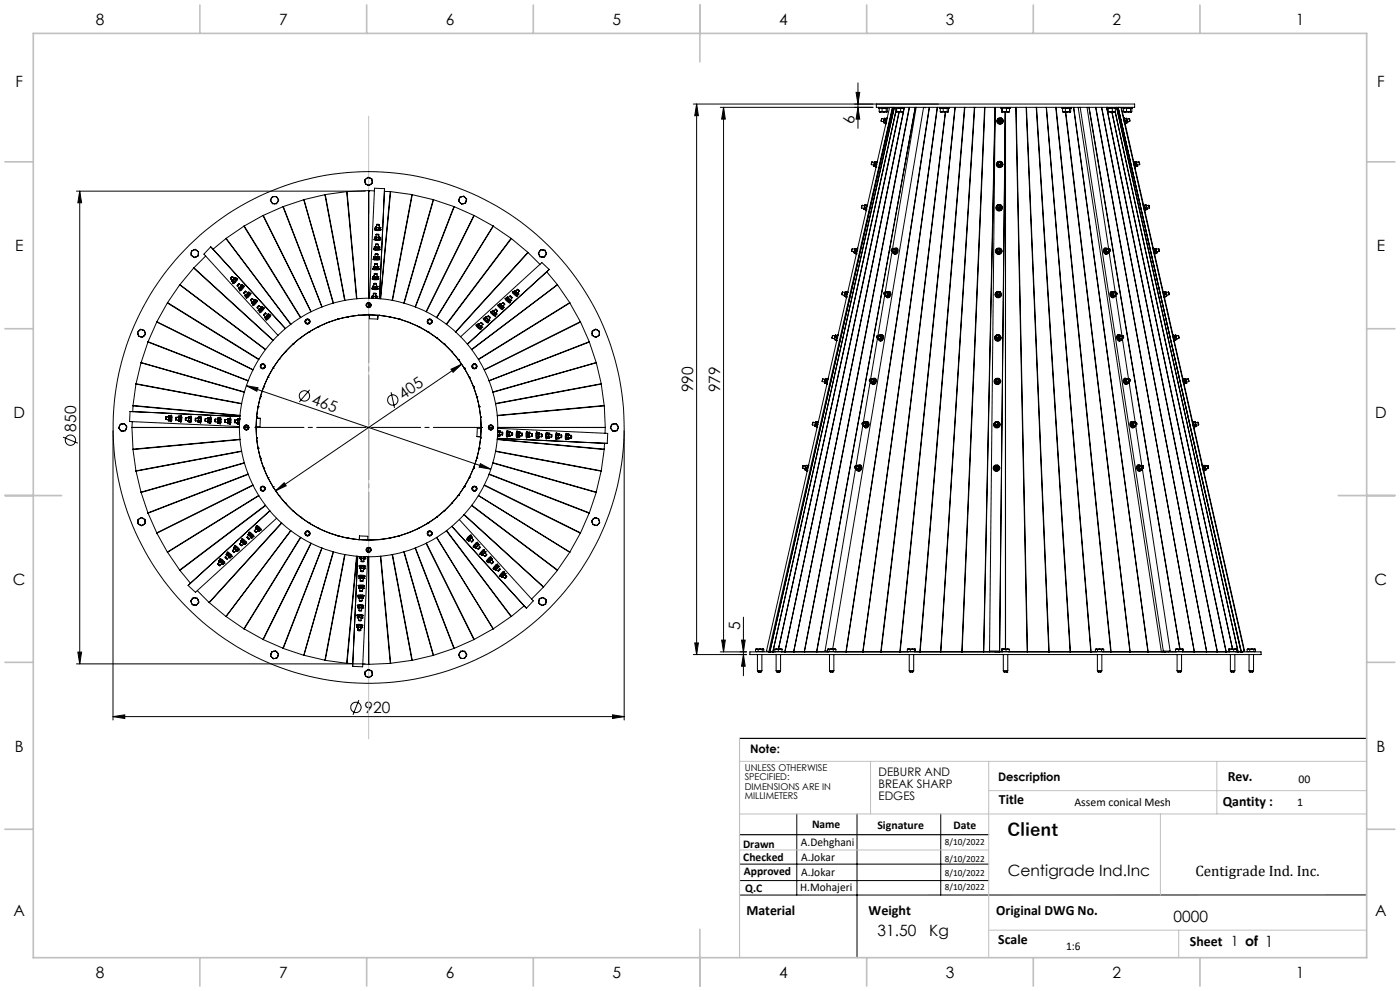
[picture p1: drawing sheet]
<svg xmlns="http://www.w3.org/2000/svg" width="420mm" height="297mm" viewBox="0 0 420 297" stroke-linecap="round" stroke-linejoin="round" font-family="sans-serif">
<defs><g id="words">
<text font-size="5.3" x="302.2" y="250.7">Client</text>
<g font-size="4.7">
<text x="28.7" y="7.6">8</text>
<text x="83.7" y="7.6">7</text>
<text x="133.7" y="7.6">6</text>
<text x="183.7" y="7.6">5</text>
<text x="233.7" y="7.6">4</text>
<text x="283.7" y="7.6">3</text>
<text x="333.7" y="7.6">2</text>
<text x="388.7" y="7.6">1</text>
<text x="4.6" y="26.1">F</text>
<text x="413.1" y="26.1">F</text>
<text x="256.4" y="37.1" transform="rotate(-90 256.4 37.1)">6</text>
<text x="4.5" y="75.3">E</text>
<text x="413" y="75.3">E</text>
<text x="120.9" y="119.8" transform="rotate(-34 120.9 119.8)">405</text>
<text x="208" y="117.5" transform="rotate(-90 208 117.5)">990</text>
<text x="216.1" y="117.6" transform="rotate(-90 216.1 117.6)">979</text>
<text x="4" y="125.3">D</text>
<text x="93.2" y="121.1" transform="rotate(19 93.2 121.1)">465</text>
<text x="412.5" y="125.3">D</text>
<text x="22.9" y="129.3" transform="rotate(-90 22.9 129.3)">850</text>
<text x="3.9" y="175.3">C</text>
<text x="412.4" y="175.3">C</text>
<text x="222" y="188.8" transform="rotate(-90 222 188.8)">5</text>
<text x="109.4" y="213.7">920</text>
<text x="4.4" y="225.3">B</text>
<text x="412.9" y="225.3">B</text>
<text x="302.3" y="262.6">Centigrade Ind.Inc</text>
<text x="4" y="274.6">A</text>
<text x="412.5" y="274.6">A</text>
<text x="263.3" y="280.5">31.50</text>
<text x="278.8" y="280.5">Kg</text>
<text x="352.1" y="276.4">0000</text>
<text x="28.7" y="293.1">8</text>
<text x="83.7" y="293.1">7</text>
<text x="133.7" y="293.1">6</text>
<text x="183.7" y="293.1">5</text>
<text x="233.7" y="293.1">4</text>
<text x="283.7" y="293.1">3</text>
<text x="333.7" y="293.1">2</text>
<text x="388.7" y="293.1">1</text>
</g>
<text font-size="4.5" x="358.6" y="262.6">Centigrade Ind. Inc.</text>
<g font-size="4.2">
<text x="368.3" y="234.1">Rev.</text>
<text x="299.7" y="240.9">Title</text>
<text x="366.8" y="241.6">Qantity :</text>
<text x="223.9" y="274.2">Material</text>
<text x="260.6" y="274.2">Weight</text>
<text x="298.9" y="274.2">Original DWG No.</text>
<text x="299.5" y="282.8">Scale</text>
<text x="357" y="283.6">Sheet 1 of 1</text>
</g>
<g font-size="3.5">
<text x="225" y="225.7">Note:</text>
<text x="263.6" y="232.6">DEBURR AND</text>
<text x="263.6" y="236.1">BREAK SHARP</text>
<text x="263.6" y="239.7">EDGES</text>
<text x="299.4" y="234.1">Description</text>
<text x="389.6" y="234.7">00</text>
<text x="322.3" y="241.6">Assem conical Mesh</text>
<text x="389.2" y="241.6">1</text>
<text x="243.6" y="248.1">Name</text>
<text x="263.2" y="248.5">Signature</text>
<text x="286" y="248.5">Date</text>
<text x="222.9" y="254">Drawn</text>
<text x="240.3" y="253.6">A.Dehghani</text>
<text x="240.4" y="257.9">A.Jokar</text>
<text x="223" y="258.1">Checked</text>
<text x="223.2" y="262.1">Approved</text>
<text x="240.4" y="262.4">A.Jokar</text>
<text x="223.6" y="267.4">Q.C</text>
<text x="240.1" y="267.1">H.Mohajeri</text>
<text x="319.8" y="284.6">1:6</text>
</g>
<g font-size="2.8">
<text x="223.4" y="231">UNLESS OTHERWISE</text>
<text x="223.4" y="233.8">SPECIFIED:</text>
<text x="223.4" y="236.7">DIMENSIONS ARE IN</text>
<text x="223.4" y="239.5">MILLIMETERS</text>
<text x="283.5" y="253.2">8/10/2022</text>
<text x="283.5" y="258.4">8/10/2022</text>
<text x="283.5" y="262.7">8/10/2022</text>
<text x="283.5" y="266.6">8/10/2022</text>
</g>
</g></defs>
<g fill="none" stroke="#000" stroke-width=".3">
<path d="M208 31.2h73.6M209 31.2l.5 3.5h-1.1zM209 31.2v165M216.1 32.2h45.8M217.1 32.2l.5 3.5h-1.1zM217.1 32.2v163.2M256.8 27.7h1.1l-.5 3.5zM257.4 32.2l.5 3.5h-1.1zM257.4 24.8v13.6M262.9 31.2h77.5v1h-77.5zM263.6 32.2v.3h2.8v-.3M263.8 33.5h.4"/>
<path d="M263.9 32.5l-.1 1M264.2 33.5h1M264.4 36.3l.7 .2M264.5 35.5l-.1 .8M264.6 33.5h.6M264.6 33.5v-1h.6h.7v1M264.6 33.5h-.4M265.1 36.8h.1M265.1 36.8l.5 .1M265.2 33.5h.8M265.3 36.1h.1M265.3 36.1l-.2 .7"/>
<path d="M265.3 36.1l.5 .1M265.3 35.7l-.8-.2-.1 .8M265.4 35.5l-.1 .6M265.4 35.5h.1M265.4 35.5l-.3 1.3M265.4 35.5l.6 .1M265.6 37.1l.1 .1M265.6 37.1h.1M265.6 36.9h.1M265.6 36.7v.2M265.6 36.9v.2M265.7 36.4l-.1 .3"/>
<path d="M265.8 36.2l-.1 .2M265.8 36.2h.1M265.8 36.1v.1M265.9 33.5h-.7M265.9 33.5h.1M265.9 35.7l-.1 .4M266 35.6h.1M266 35.6l-.1 .1M266 35.4l-.4 1.7M266 35.4l-.1 .2M266 33.5h.1M266.1 32.5l.1 1h-.2"/>
<path d="M266.1 33.5h.1M266.2 35.3l-.2 .1M266.9 32.2l-37 162.9 .7 .2M267.2 32.2l.5 .1M267.3 32.2l.4 .1M267.7 32.2l-37.1 163.1M267.9 32.2l-36.9 163.1M268.3 32.2l-36.5 163.1M268.5 32.2v.3h2.8v-.3M268.7 33.5l-35.2 161M268.8 32.5h.1M268.8 33.5h.1"/>
<path d="M268.8 32.5l.1 1M268.9 33.5h.7M269 33.5h.6M269 32.5v1M269 33.5h-.1M269.6 33.5h1.1M269.6 32.5h.6v1M269.7 33.5l-34.3 161.8M269.8 33.5l-34.4 161.8M270.2 33.5h-.6M270.2 33.5h.5M270.7 33.5h.3"/>
<path d="M270.7 32.5h.4M271 32.5h.1M271 33.5h.1M271 33.5l-32.9 161.8M271.1 33.5h-.4M271.1 32.5v1M271.1 33.5h-.1M271.2 32.5l-.1 .5M271.3 32.5l-.2 .8M272.8 32.2l-31.5 163.1M274.8 32.2l-7 42.3M277.1 32.2l-27.3 162.3"/>
<path d="M277.2 32.2l.4 .1M278.8 32.2l-25 163.1M278.8 32.2l-24.9 163.1M281.2 32.2l-22.4 163.1M281.2 32.2l-22.3 163.1M281.9 32.2v.3h2.8v-.3M282.1 33.5h.4M282.2 32.5l-.1 1M282.5 33.5h1.1M282.5 32.5h.5M283 33.5h.6M283 32.5v1"/>
<path d="M283 32.5h1.2v1M283 33.5h-.5M283.6 33.5h.7M283.6 33.5l-19.4 161.8M283.7 33.5l-19.4 161.8M284.2 33.5h-.6M284.2 33.5h.1M284.4 32.5l.2 1h-.3M284.4 33.5h-.1M286.5 32.2l-16.6 163.1M286.6 32.2l-16.5 163.1M289.3 32.2l-13.4 163.1"/>
<path d="M289.5 32.2l-13.5 163.1M292.3 32.2l-10.1 163.1M292.4 32.2l-10.2 163.1M295.4 32.2l-6.9 163.1M295.5 32.2l-6.9 163.1M298.5 32.2l-3.4 163.1M298.6 32.2l-1.7 162.9M298.6 32.7l-3.5 162.6M299.2 36.1l.4 .7M299.2 36.1h.1M299.2 36.1l.1 .3M299.3 36.4l.2 .3"/>
<path d="M299.5 36.7l.1 .2M299.6 36.8h.1M299.6 36.8v.1M299.6 35.5h.8M299.6 36.8h.8M299.6 35.5l-.4 .6M299.6 35.5h.1M299.6 36.9h.2M299.6 36.9h.1M299.8 36.9h.4M300 35.5a.57 .57 0 0 1 .5 .8 .57 .57 0 0 1-.9 .2 .57 .57 0 0 1 .1-.9M300.2 36.9h.2"/>
<path d="M300.2 32.2v.3h2.9v-.3M300.4 36.8h.1M300.4 35.8a.43 .43 0 0 1-.3 .7 .43 .43 0 0 1-.6-.5M300.4 36.8v.1M300.4 35.5h.1M300.4 35.5l.3 .6M300.4 36.9h.1M300.4 35.5a.86 .86 0 0 1 .3 1.2 .86 .86 0 0 1-1.3 .1 .86 .86 0 0 1 .1-1.3M300.5 36.7l-.1 .2M300.5 35.4a.97 .97 0 0 0-1.4 1 .97 .97 0 0 0 1.5 .7 .97 .97 0 0 0-.1-1.6M300.5 33.5h.1M300.6 33.5h.1"/>
<path d="M300.6 32.5v1M300.6 33.5h.7M300.7 36.4l-.2 .3M300.7 36.1h.1M300.7 36.1l-.3 .7M300.7 33.5h.6M300.7 32.5v1M300.7 33.5h-.1M300.7 36.1l.1 .1M300.8 36.2l-.1 .2M300.8 36.2h.1M301.3 33.5h1.1"/>
<path d="M301.6 33.5l-1.7 161.8zM301.6 33.5v161M301.9 33.5h-.6M301.9 33.5h.5M302.4 32.5h-.5v1M302.7 32.5l.2 1M302.9 33.5h-.5M304.7 32.2l3.5 163.1M304.8 32.2l3.5 163.1M307.8 32.2l6.8 163.1M307.9 32.2l6.8 163.1M310.9 32.2l10.1 163.1"/>
<path d="M311 32.2l10.1 163.1M313.9 32.2l13.3 163.1M313.9 32.2l13.4 163.1M316.7 32.2l16.5 163.1M316.8 32.2l16.5 163.1M318.6 32.2v.3h2.8v-.3M318.8 33.5h.4M318.9 32.5l-.1 1M319.2 33.5h1M319.6 33.5l19.5 161.8M319.6 33.5v-1h.6h.7v1M319.6 33.5h-.4"/>
<path d="M319.6 33.5h.6M319.7 33.5l19.4 161.8M320.2 33.5h.8M320.9 33.5h-.7M320.9 33.5h.1M321.1 32.5l.1 1h-.2M321.1 33.5h-.1M322.1 32.2l22.4 163.1M323.7 32.2l-.2 .1 24.9 163M324.1 32.2l24.9 162.9M326.1 32.2l6.5 42.4M326.7 32.2l27.3 162.3"/>
<path d="M328.7 32.2l29.6 163.1M328.8 32.2l29.5 163.1M330.4 32.2l31.6 163.1M330.5 32.2l31.5 163.1M332 32.2h.1M332 32.2v.3M332 32.5l.2 .8M332.1 32.5l.1 .6M332.3 33.5h.1M332.3 32.5l.1 1M332.3 33.5l32.9 161.8M332.4 33.5h.7"/>
<path d="M332.5 33.5v-1h.6h.6v1M332.5 33.5h.6M332.5 33.5h-.1M333.1 33.5h1.1M333.6 33.5l34.2 161.8M333.6 33.5l34.3 161.8M333.7 33.5h-.6M333.7 33.5h.5M334.2 33.5h.3M334.5 32.5h.1M334.5 33.5h.1M334.5 32.5l.1 1"/>
<path d="M334.5 33.5l35.2 161M334.6 33.5h-.4M334.6 33.5h-.1M334.8 32.2v.3h-2.8M335 32.2l36.4 163.1-.1 .1M335.4 32.2l37 163.1 1-.2M335.6 32.2v.1M336 32.2l-.5 .1M336.3 32.2l37.1 162.9M336.4 32.2l.7 3.1M336.9 32.2v.3h2.8v-.3M337.1 33.5h.4"/>
<path d="M337.1 33.5h.1M337.2 33.5h.1M337.2 33.5h.3M337.2 32.5l-.1 1M337.3 35.4l-.3-.1 .3 1.1 .2 .8 .1-.1M337.3 35.4l.3 1.7M337.3 35.4l.1 .2M337.3 35.6h.1M337.3 35.6l.1 .1M337.4 35.7v.4M337.4 35.6h.1M337.4 36.1v.1"/>
<path d="M337.4 36.2h.1M337.4 36.2l.1 .2M337.5 36.4l.1 .3M337.5 33.5h1.1M337.6 37.2l2.5 11.1M337.6 36.7v.2M337.6 36.9h.1M337.6 36.9v.2M337.7 36.9h-.1M337.9 35.5h.1M337.9 35.5l.1 .6M337.9 35.5l-.6 .1"/>
<path d="M338 33.5h.6M338 33.5v-1h.6h.6v1M338 33.5h-.5M338 36.1l.1 .7M338 36.1h.1M338 35.7l.2 .8M338 36.1l-.6 .1M338 35.7v-.2l.2 1M338.1 36.8h.1M338.1 36.8l-.5 .1M338.2 36.8l-.6 .1M338.2 36.7v.1"/>
<path d="M338.6 33.5h.7M338.7 35.5l.2 .8M338.7 35.5l.1 .1M338.7 35.5l-.7 .2M338.8 35.6l.2 .6zM338.9 36.3l-.7 .2M339 36.2l-.1 .1M339.2 33.5h-.6M339.2 33.5h.1M339.4 32.5l.1 1h-.2M339.4 33.5h-.1M22.9 57.3h86.7"/>
<path d="M23.9 57.3v141.7M23.9 57.3l.6 3.5h-1.1zM91.1 59.9l-6.1 2M91.1 59.9l8.8 31M91.2 59.8l-.1 .1M91.2 59.8l8.8 31M97.5 58.3l-6.3 1.5M97.5 58.3l5.9 31.7M97.6 58.3h-.1M97.6 58.3l5.9 31.7M104 57.4h.1M104 57.4l-6.4 .9"/>
<path d="M104 57.4l3 32.1M104.1 57.4l3 32.1M109.5 54.5l.2 .5 .5 .4M109.5 54.5l.1 .6 .6 .3M110.6 57.1v32.3M110.6 57.1v.2M110.6 57.1l-6.5 .3M110.6 57.3h.1M111 53.4a1.08 1.08 0 0 0-1.5 1.1M111 53.4l.4 .3 .3 .5M111 53.4l.6 .2 .1 .6M111 53.4l-.6-.3-1 .8 .1 .6"/>
<path d="M111.2 55.2l-1 .2M111.2 55.2l-.5 .4-.5-.2M111.7 54.2l-.1 .6-.4 .4M111.7 54.2v.7l-.5 .3M112.3 57.2l-1.7-.1v32.3M115.4 56.5l-.1 .9h1.8M115.4 56.5l-3-.1-1.6 33M115.4 56.5l-1.6 33M117.1 57.4h.1M117.1 57.4l-3 32.1M117.2 57.4l6.4 .9M117.2 57.4l-3 32.1"/>
<path d="M123.6 58.3h.1M123.6 58.3l-5.9 31.7M123.7 58.3l6.3 1.5M123.7 58.3l-5.9 31.7M130 59.8l.1 .1M130 59.8l-8.9 31M130.1 59.9l6.1 2M130.1 59.9l-8.9 31M138.5 58.9a1.07 1.07 0 0 0-.5 1.8 1.07 1.07 0 0 0 1.8-.4M138.5 58.9h.6l.5 .3M138.5 58.9l-.6 .2-.3 1.2 .9 .9 1.2-.3 .1-.6M138.5 58.9l.6-.1 .5 .4"/>
<path d="M139.6 59.2l.2 .5v.6M139.6 59.2l.4 .5-.2 .6M261.4 49.4l.7 .1M261.6 48.5l-.2 .9M261.6 48.5l.7 .2M262.1 49.8h.1M262.1 49.8l.6 .1M262.3 49.1l-.2 .7M262.3 49.1l.5 .1M262.3 49.1h.1M262.4 48.5l-.3 1.3M262.5 48.5l-.2 .6"/>
<path d="M262.5 48.5h.1M262.5 48.5l.5 .1M262.7 49.9v.2M262.7 50.1l.1 .1M262.7 50.1h.1M262.7 49.9h.1M262.7 49.7v.2M262.8 49.4l-.1 .3M262.8 49.2v.2M262.8 49.2h.1M262.9 49.1l-.1 .1M262.9 48.7v.4"/>
<path d="M263 48.6h.1M263 48.6l-.1 .1M263.1 48.4l-.4 1.7M263.1 48.4l-.1 .2M263.2 48.3l-.1 .1M299.1 49.1l.4 .7M299.1 49.1h.1M299.1 49.1l.1 .3M299.2 49.4l.2 .3M299.4 49.7l.1 .2M299.5 48.5h.7M299.5 49.8h.7"/>
<path d="M299.5 49.8h.1M299.5 48.5l-.4 .6M299.5 48.5h.1M299.5 49.9h.1M299.5 49.8v.1M299.6 49.9h.5M299.9 48.5a.56 .56 0 0 1 .5 .8 .56 .56 0 0 1-.9 .2 .56 .56 0 0 1 .1-.9M300.1 49.9h.1M300.2 49.8h.1M300.2 48.9a.44 .44 0 0 1-.3 .6 .44 .44 0 0 1-.5-.5M300.2 48.5h.1M300.2 48.5l.4 .6"/>
<path d="M300.2 49.9h.1M300.2 48.5a.84 .84 0 0 1 .4 1.2 .84 .84 0 0 1-1.3 .1 .84 .84 0 0 1 .1-1.3M300.2 49.8v.1M300.3 48.4a.97 .97 0 0 0-1.3 1 .97 .97 0 0 0 1.4 .7 .97 .97 0 0 0 0-1.6M300.4 49.7l-.2 .2M300.6 49.4l-.2 .3M300.6 49.1l-.4 .7M300.6 49.1h.1M300.6 49.1v.1M300.6 49.2v.2M300.6 49.2h.1M340.2 48.4l-.2-.1 .1 .9 .3 1 .2-.1"/>
<path d="M340.2 48.4l.4 1.7v-.2M340.2 48.4l.1 .1M340.3 48.6h.1M340.3 48.6v.1M340.3 48.5v.1M340.3 48.7l.1 .4M340.4 49.1v.1M340.4 49.2h.1M340.4 49.2l.1 .2M340.5 49.4v.3M340.5 50.2l2.5 11.1M340.5 49.7l.1 .2"/>
<path d="M340.6 49.9h.1M340.8 48.5h.1M340.8 48.5l.1 .6M340.8 48.5l-.5 .1M340.9 49.1l.2 .7M340.9 49.1h.1M340.9 49.1l-.5 .1M341 48.7l.2 1-.1-.2M341 48.7l.1 .8M341.1 49.8h.1M341.1 49.8l-.5 .1M341.2 49.7v.1"/>
<path d="M341.7 48.5l.2 .9M341.7 48.5l.1 .1M341.7 48.5l-.7 .2M341.8 48.6l.1 .6zM341.9 49.4l-.8 .1M341.9 49.2v.2M57.4 75.8a1.09 1.09 0 0 0 1.4 1.2M57.4 75.8l-.1 .6 1 .8 .5-.2M58 75l-.6 .8M58 75a1.08 1.08 0 0 1 1.5 1.1M58 75l.6-.3 1 .8-.1 .6M58 75l-.6 .2v.6"/>
<path d="M59.5 76.1l-.2 .5-.5 .4M59.5 76.1l-.1 .6-.6 .3M61.7 76.7l-3.5 3.6M63.2 74l22.5 24.5M63.2 74l-2 2.2 22.2 24.3M63.2 74l22.4 24.5M67.8 71.5l-3.8 3.1M67.8 71.5l19.4 25.7M67.8 71.4v.1M67.8 71.4l19.5 25.8M73.2 67.8l-5.4 3.6M73.2 67.8l16.9 27.4"/>
<path d="M73.3 67.7l-.1 .1M73.3 67.7l16.9 27.4M78.9 64.6l-5.6 3.1M78.9 64.6l14.4 28.8M79 64.6h-.1M79 64.6l14.3 28.8M81.4 60.5a1.09 1.09 0 0 0 1.9 0M81.4 60.5a1.08 1.08 0 0 1 1-1.6 1.08 1.08 0 0 1 .9 1.6M81.4 60.5l.3 .6h1.3l.3-.6M81.4 60.5l-.3-.5 .6-1.1h1.3l.6 1.1-.3 .5M84.9 61.9l-5.9 2.7M84.9 61.9l11.7 30.1"/>
<path d="M85 61.9h-.1M85 61.9l11.6 30.1M112 79.9l.1 .6M112 79.9l.4 .2M112 79.9h.1M112.1 77.5l-.2 .1a1.63 1.63 0 0 0 2 .1l-.1-.1M112.1 77.5h.1M112.1 77l.4 .1M112.1 77h.1M112.1 77.5l-.1 .1 .5 .1M112.1 77v.5M112.2 77.5l.2 .1"/>
<path d="M112.3 74l.1 .6M112.3 74l.4 .2M112.3 74h.1M112.3 79.8l-.3 .1M112.4 74.6l.2 .1M112.4 79.8l-.2 .1 .5 .1 .7-.1-.2-.1M112.4 79.1v.8l.3 .1 .5-.1v-.7M112.4 79.1l.8 .1M112.4 71.1l.1 .5M112.4 71.1l.4 .1M112.4 71.1h.1M112.4 77.6l.1 .1"/>
<path d="M112.5 68.6l-.1 .2a1.66 1.66 0 0 0 1.9 .1l-.1-.1M112.5 79l.7 .1zM112.5 71.6l.2 .1M112.5 77.7h.1M112.5 79l-.1 .1M112.5 68.6h.1M112.5 68.6l.1 .1M112.5 77.1l.8 .1M112.5 77.1h.1M112.5 76.2v.7l.2 .1h.6l.1-.8M112.5 68.6l.2 .3h.6l.9-.1-.1-.1M112.5 77.1v.6"/>
<path d="M112.6 68.1l.3 .2M112.6 68.1h.1M112.6 74.7h.1M112.6 73.9l-.3 .1M112.6 68.1l-.1 .5M112.6 76.1l.1 .2 .7-.1M112.6 76.1h.7zM112.6 68.7l.2 .1M112.6 74.7h.2M112.6 73.9l-.1 .1 .3 .1a.44 .44 0 0 0 .4 .1 .44 .44 0 0 0 .4-.3h-.1M112.7 74.2h.7M112.7 74.2h.1"/>
<path d="M112.7 73.2l-.1 .8 .4 .1 .5-.1v-.7M112.7 77.6l-.2 .1M112.7 77.6l.4 .1M112.7 74.2l-.1 .5M112.7 71.7l.1 .1M112.7 70.9l-.3 .2M112.8 73.1l.6 .1zM112.8 71.8h.1M112.8 70.9l-.2 .1 .5 .2 .6-.1-.1-.1M112.8 73.1l-.1 .1M112.8 68.8h.1M112.8 74.7h.4"/>
<path d="M112.8 71.2l.8 .1M112.8 71.2h.1M112.8 70.3v.7l.2 .1h.6l.1-.8M112.8 71.2v.6M112.9 68l-.3 .1M112.9 70.2l.7 .1zM112.9 68.8h.1M112.9 68.8h.2M112.9 68.3h.1M112.9 68l-.2 .1 1.4 .1M112.9 70.2l-.1 .1M113 68.3h.7"/>
<path d="M113 67.3l-.1 .8 .4 .1 .5-.1v-.7M113 71.8h-.2M113 71.8h.4M113 68.3l-.1 .5M113.1 67.2l.2 .2 .5-.1M113.1 67.2l.6 .1zM113.1 68.8h.4M113.1 77.7h.2M113.2 79.1v.1M113.2 74.7l.2 .1M113.3 77.7h.1M113.3 79.8l.3 .2"/>
<path d="M113.3 76.1l.1 .1M113.3 77.2h.1M113.3 77.2v.5M113.3 76.9h.1a.44 .44 0 0 1-.3 .3 .44 .44 0 0 1-.5-.2l-.1-.2-.4 .2M113.4 71.8h.2M113.4 77.6l-.1 .1M113.4 73.2l-.1 .1-.6-.1M113.4 74.8h.1M113.4 74.2h.1M113.4 76.9l.3 .1M113.4 74.2v.6M113.5 74.2l-.1 .6"/>
<path d="M113.5 74.7l-.1 .1M113.5 68.8l.2 .1M113.6 70.2l-.3 .2-.5-.1M113.6 73.9l.2 .2M113.6 71.8h.1M113.6 71.3h.1M113.6 80h.1M113.6 80l-.4 .1M113.6 71.3v.5M113.6 80l-.1 .5M113.6 77.6h-.2M113.6 77.6h.1"/>
<path d="M113.7 68.9h.1M113.7 77.6h.1M113.7 68.3h.1M113.7 71l.2 .2M113.7 77h.1M113.7 77l-.4 .2M113.7 67.3h.1M113.7 68.3v.6M113.7 77v.6M113.7 74.6l-.2 .1M113.7 74.6h.1M113.7 77.6l-.4 .2-.8-.1"/>
<path d="M113.8 68.8l-.1 .1M113.8 74.6l.1 .1-.4 .1-1.4-.2a.54 .54 0 0 0 .3 .5 .54 .54 0 0 0 .6-.1h.8l.1-.4M113.8 74.6h.1M113.8 74.1h.1M113.8 74.1l-.3 .1M113.8 71.7l-.2 .1M113.8 71.7h.1M113.8 74.1v.5M113.9 71.6l.1 .2-.6 .1-1-.1v-.3l-.2 .2a1.6 1.6 0 0 0 1.9 .1v-.1M113.9 71.7h.1M113.9 71.2h.1M113.9 71.2l-.3 .1"/>
<path d="M113.9 71.2v.5M114 68.8h-.2M114.1 68.7l-.1 .1M114.1 68.7h.1M114.1 68.2h.1M114.1 68.2l-.4 .1M114.1 68.2v.5M136.2 61.9h.1M136.2 61.9l-11.7 30.1M136.3 61.9l5.9 2.7M136.3 61.9l-11.7 30.1M142.2 64.6h.1"/>
<path d="M142.2 64.6l-14.4 28.8M142.3 64.6l5.6 3.1M142.3 64.6l-14.4 28.8M147.9 67.7l.1 .1M147.9 67.7l-16.9 27.4M148 67.8l5.3 3.6M148 67.8l-17 27.4M153.3 71.4l.1 .1M153.3 71.4l-19.4 25.8M153.4 71.5l5 4.1M153.4 71.5l-19.4 25.7M158.4 75.6v.1"/>
<path d="M158.4 75.6l-21.7 23.8M158.4 75.7l3.6 3.5M158.4 75.7l-21.7 23.8M161.7 76.4l.4 .4 .5 .2M161.7 76.4l.3 .6h.6M161.9 75.3a1.05 1.05 0 0 1 1.8 .3M161.9 75.3l-.3 .5 .1 .6M161.9 75.3l-.4 .5 .2 .6M161.9 75.3l.3-.5 1.3 .2 .2 .6M163.6 76.6l-.4 .4h-.6M163.6 76.6l-.4 .5-.6-.1M163.7 75.6l.1 .6-.2 .4"/>
<path d="M163.7 75.6l.3 .5-.4 .5M255.6 75.3l.7 .2M255.7 74.5l-.1 .8M255.7 74.5l.7 .2M256.3 75.8h.1M256.3 75.8l.5 .1M256.4 75.1h.1M256.4 75.1l-.1 .7M256.4 75.1l.5 .1M256.5 74.5l-.2 1.3M256.6 74.5l-.2 .6M256.6 74.5h.1"/>
<path d="M256.6 74.5l.5 .1M256.8 75.9h.1M256.8 75.9v.2M256.8 76.1l.1 .1M256.8 76.1h.1M256.8 75.7v.2M256.9 75.4l-.1 .3M256.9 75.2v.2M256.9 75.2h.1M257 75.1l-.1 .1M257 74.8v.3M257.1 74.6h.1"/>
<path d="M257.1 74.6l-.1 .2M257.2 74.4l-.4 1.7M257.2 74.4l-.1 .2M257.3 74.3l-.1 .1M258.5 62.3l.7 .2M258.7 61.5l-.2 .8M258.7 61.5l.7 .2M259.2 62.8h.1M259.2 62.8l.6 .1M259.4 62.1h.1M259.4 62.1l-.2 .7M259.4 62.1l.5 .1"/>
<path d="M259.5 61.5l-.1 .6M259.5 61.5h.1M259.5 61.5l-.3 1.3M259.5 61.5l.5 .1M259.5 61.5l.6 .1M259.8 63.1l.1 .1M259.8 62.9h.1M259.8 62.8v.1M259.8 62.9v.2M259.8 62.4v.4M259.9 62.3l-.1 .1M259.9 62.2v.1"/>
<path d="M259.9 62.1v.1M260 61.7l-.1 .4M260 61.6h.1M260 61.6v.1M260.1 61.4l-.3 1.7M260.1 61.4l-.1 .2M260.3 61.3l-.2 .1M267.6 75.3l-2 12.3 .5 .1a.42 .42 0 0 1 .2 .5 .42 .42 0 0 1-.4 .3l-.5-.2M267.7 75.4l.1 .3M267.8 75.7l.5 .1M267.8 75.7h.1M267.8 74.5l.5 .2a.42 .42 0 0 1 .2 .5 .42 .42 0 0 1-.5 .3l-.5-.2"/>
<path d="M267.8 75.7l.5 .2M268 74.6a.49 .49 0 0 1 .6 .7 .49 .49 0 0 1-.8 .1M268.1 74.4l.5 .1M268.1 74.4h.1M268.1 74.4l-.1 .2M268.3 75.9h.3M268.3 75.8h.1M268.4 75.8l.3 .1M268.5 74.5a.75 .75 0 0 1 .7 .9 .75 .75 0 0 1-1.2 .4M268.6 75.9h.1M268.6 74.5h.1M268.6 74.5l.2 .7"/>
<path d="M268.6 74.5l.4 .1M268.7 75.9h.1M268.7 75.2h.1M268.7 75.2l-.3 .6M268.7 75.2l.4 .1M268.8 75.8l-.1 .1M268.8 75.2l.3 .1M269 74.6h.1M269 74.6v.2M269 75.5l-.2 .3M269 74.8l.1 .4M269.1 74.4l-.7 .1"/>
<path d="M269.1 74.4a1 1 0 0 1 .3 1.2 1 1 0 0 1-1.2 .5l-.2-.3M269.1 75.2v.1M269.1 75.3l-.1 .2M269.1 75.3h.1M298.8 75.1l.4 .7M298.8 75.1l.1 .3M298.9 75.4l.2 .3M298.9 62.1l.4 .7M298.9 62.1h.1M298.9 62.1l.1 .3M299 62.4l.3 .4M299.1 75.7l.1 .2"/>
<path d="M299.2 75.8h.8M299.2 75.8h.1M299.2 75.8v.1M299.2 75.9h.2M299.2 75.9h.1M299.3 62.8v.1M299.3 61.5h.8M299.3 62.8h.8M299.3 62.8h.1M299.3 61.5l-.4 .6M299.3 61.5h.1M299.3 62.9h.1"/>
<path d="M299.3 62.8l.1 .1M299.4 62.9h.1M299.4 75.9h.4M299.5 62.9h.4M299.6 74.5a.56 .56 0 0 1 .5 .8 .56 .56 0 0 1-.9 .2 .56 .56 0 0 1 .1-.9M299.8 61.5a.58 .58 0 0 1 .5 .8 .58 .58 0 0 1-1 .2 .58 .58 0 0 1 .1-.9M299.8 75.9h.2M299.9 62.9h.2M300 74.5a.78 .78 0 0 0-1.2 .6M300 74.5h.1M300 74.5l.4 .6M300 75.8h.1"/>
<path d="M300 74.9a.45 .45 0 0 1-.3 .6 .45 .45 0 0 1-.6-.5M300 75.9h.1M300 75.8v.1M300 74.5a.85 .85 0 0 1 .3 1.3 .85 .85 0 0 1-1.3 0 .85 .85 0 0 1 .2-1.3M300.1 75.7l-.1 .2M300.1 74.4a.98 .98 0 0 0-1.4 .9 .98 .98 0 0 0 1.3 .9 .98 .98 0 0 0 .3-1.6l-.2-.1M300.1 62.8h.1M300.1 61.8a.44 .44 0 0 1-.3 .7 .44 .44 0 0 1-.5-.5M300.1 62.8v.1M300.1 61.5h.1M300.1 61.5l.4 .6M300.1 62.9h.1"/>
<path d="M300.1 61.5a.85 .85 0 0 1 .3 1.3 .85 .85 0 0 1-1.3 0 .85 .85 0 0 1 .2-1.3M300.2 62.8l-.1 .1M300.3 75.4l-.2 .3M300.4 75.1l-.4 .7M300.4 75.2l-.1 .2M300.4 75.2h.1M300.4 75.1v.1M300.4 62.4l-.2 .4M300.5 62.1h.1M300.5 62.1l-.4 .7M300.5 62.3l-.1 .1M300.5 62.2v.1"/>
<path d="M300.5 62.1v.2M331.3 75.2l.1 .1M331.3 75.2h.1M331.4 74.4a1.02 1.02 0 0 0-.3 1.2 1.02 1.02 0 0 0 1 .6l.3-.3a.81 .81 0 0 1-1.1-.4 .81 .81 0 0 1 .4-1.1l.2 .1M331.4 75l-.1 .2M331.4 74.4h.5M331.4 75.3l.2 .4M331.5 74.7l-.1 .3M331.5 74.6v.1M331.5 74.6h.1M331.6 75.7v.1M331.6 75.8h.1"/>
<path d="M331.6 75.8l.2 .1M331.7 75.1l.3 .6M331.7 75v.1M331.7 75.1l-.4 .1M331.7 75l-.4 .2M331.8 75.9h.2M331.9 74.4l.5 .1M331.9 74.4l-.2 .6M331.9 74.4h.1M331.9 74.4l-.4 .2M332 75.7h.1M332 75.7l-.4 .1"/>
<path d="M332 75.7l.5 .1M332.4 74.5h.1M332.4 74.6a.51 .51 0 0 0-.6 .6 .51 .51 0 0 0 .8 .4l.1-.2M332.4 74.5l.1 .1M332.5 75.8h.1M332.5 75.8l-.5 .1M332.7 75.4l-.1 .4M332.7 74.5l-.6 .2a.47 .47 0 0 0-.1 .5 .47 .47 0 0 0 .4 .3l.6-.2M332.7 75.4l1.9 12.2M333 74.7l-.1-.1a.32 .32 0 0 0-.4 .4 .32 .32 0 0 0 .6 .1v-.1M333 74.7h.1M343.1 61.4l-.1-.1v.3l.4 1.6 .1-.1"/>
<path d="M343.1 61.4l.4 1.7M343.1 61.4l.2 .2M343.2 61.6h.1M343.2 61.6l.1 .1M343.3 61.7v.4M343.3 61.6h.1M343.3 62.1v.1M343.3 62.2h.1M343.4 62.3v.1M343.4 62.4l.1 .4M343.5 63.2l2.5 11.1M343.5 62.8v.1"/>
<path d="M343.5 62.9h.1M343.6 62.9h.1M343.6 62.9l-.1 .2M343.7 61.5h.2M343.7 61.5l.2 .6M343.7 61.5h.1M343.7 61.5l-.5 .1M343.9 62.1l.1 .7M343.9 62.1h.1M343.9 62.1l-.5 .2M343.9 61.7v-.1l.2 1.1v-.2M344 62.8h.1"/>
<path d="M344.1 62.8l-.6 .1M344.1 62.6v.2M344.6 61.5l.1 .2M344.6 61.5l-.7 .2 .2 .8M344.6 61.5l.1 .1M344.7 61.7l.1 .6M344.7 61.6l.2 .6zM344.8 62.3l-.7 .2M344.9 62.2l-.1 .1M346.1 74.4l-.2-.1 .4 1.9 .2-.1M346.1 74.4l.4 1.7v-.2M346.1 74.4l.1 .2"/>
<path d="M346.1 74.6h.1M346.1 74.6l.1 .2M346.2 74.6h.1M346.2 74.8l.1 .3M346.3 75.1v.1M346.3 75.2h.1M346.3 75.2l.1 .2M346.4 75.4v.3M346.4 76.2l2.5 11.1M346.4 75.7l.1 .2M346.5 75.9h.1M346.7 74.5h.1"/>
<path d="M346.7 74.5l.1 .6M346.7 74.5l-.6 .1M346.8 75.1l.2 .7M346.8 75.1h.1M346.8 75.1l-.5 .1M346.9 74.7l.2 1v-.2M346.9 74.7l.1 .8 .8-.2M347 75.8h.1M347 75.8l-.5 .1M347.1 75.7l-.1 .1M347.6 74.5l.2 .8M347.6 74.5l.1 .1"/>
<path d="M347.6 74.5l-.7 .2M347.7 74.6l.1 .6zM347.8 75.2v.1M41.7 99.1a1.07 1.07 0 0 1 1.5 0 1.07 1.07 0 0 1 0 1.5M41.7 99.1l-.3 1.1M41.7 99.1l.4-.4 1.2 .3 .4 1.2-.5 .4M41.7 99.1l-.5 .5 .2 .6M47 96.5l-2.6 5.9M47 96.5l28.9 14.4M47.1 96.4l-.1 .1M47.1 96.4l28.8 14.4M50.2 90.8l-3.1 5.6"/>
<path d="M50.2 90.8l27.4 17M50.3 90.7l-.1 .1M50.3 90.7l27.4 17M53.9 85.4l-3.6 5.3M53.9 85.4l25.7 19.4M54 85.3l-.1 .1M54 85.3l25.7 19.4M58.1 80.3l-4.1 5M58.1 80.3l23.8 21.8M58.2 80.3h-.1M58.2 80.3l23.8 21.7M69.2 83.5l.5 .5"/>
<path d="M69.5 83l.1-.1-.4 .5zM69.5 84.3h.1M69.5 84.3l.4 .4M69.6 82.9h.1M69.6 84l-.1 .3M69.7 82.9l-.3 .5h-.2M69.7 82.9l.6 .5-.6 .6M69.8 84.2h.1M69.8 84.2l-.3 .1M69.8 84.2l.4 .4M70 84.6l-.1 .1M70.2 84.6h-.2"/>
<path d="M70.2 84.6h.1M70.3 84.4l-.1 .2M70.4 83.6l-.6 .6M70.4 83.6h.1M70.4 83.6l.4 .4M70.6 83.2l-1 1v-.2M70.6 83.2h.1M70.6 83.2l-.2 .4M70.6 83.2l.4 .4M70.6 84.1l-.3 .3M70.8 84l-.2 .1M70.8 84h.1"/>
<path d="M70.8 83.9v.1M70.9 83.7l-.1 .2M70.9 83.5h.3a1.69 1.69 0 0 1-1.3 1.4v-.2a.61 .61 0 0 0 .8-.5l.3-.5zM71 83.6l-.1 .1M71 83.6h.1M71.3 85.4l.3-.3-.4 .5zM71.5 86.5h.1M71.5 86.5l.4 .4M71.6 85.1v.3l-.4 .3v-.1M71.6 86.2l-.1 .3M71.8 85.1l.5 .5-.2 .3-.4 .3-.5-.5M71.8 86.4h.1"/>
<path d="M71.8 86.4l-.3 .1M71.8 86.4l.4 .3M72 86.8l-.1 .1M72.1 86.7l-.1 .1M72.1 86.7h.1M72.2 86.7h.1M72.2 85.5h.2l-.3 .5-.5 .3v-.2M72.3 86.6l-.1 .1M72.4 85.8l-.6 .6M72.4 85.8h.1M72.4 85.8l.4 .4M72.6 85.4l-.3 .1"/>
<path d="M72.6 85.4h.1M72.6 85.4l-.2 .4M72.6 85.4l.4 .4M72.6 86.3l-.3 .3M72.8 86.2l-.2 .1M72.8 86.2h.1M72.8 86.1v.1M72.9 85.7l.4 .2-.6 .8-.7 .5-.1-.3a.64 .64 0 0 0 .8-.5l.4-.6zM72.9 85.9l-.1 .2M73 85.8l-.1 .1M73.2 87.8v.1M73.3 87.5l.3-.2-.4 .5z"/>
<path d="M73.5 88.7h.1M73.5 88.7l.4 .3M73.6 88.4l-.1 .3M73.6 87.3h.1M73.7 87.3l-.5 .6M73.7 87.3l.6 .5-.3 .4-.3 .2-.5-.5M73.8 88.5v.1M73.8 88.6l-.3 .1M73.8 88.5l.4 .4M73.9 89h.1M74.1 88.9l-.2 .1M74.1 88.9h.1"/>
<path d="M74.2 87.7h.2l-.2 .3-.6 .5v-.2M74.2 88.9h.1M74.3 88.8l-.1 .1M74.3 87.6v.1M74.4 88l-.6 .5M74.4 88h.1M74.4 88l.4 .4M74.6 87.6l-.3 .1M74.6 87.6h.1M74.6 87.6l-.2 .4M74.6 87.6l.4 .3M74.6 88.5l-.3 .3"/>
<path d="M74.8 88.4l-.2 .1M74.8 88.4h.1M74.8 88.3v.1M74.9 87.9h.3a1.62 1.62 0 0 1-1.4 1.3l.7-.5a.57 .57 0 0 0 .5-.8zM74.9 88l-.1 .3M75 87.9l-.1 .1M75 87.9h.1M75.1 90v.1M75.4 89.6l.2-.1-.5 .5zM75.5 90.9l.5 .3M75.5 90.9h.1M75.6 90.6l-.1 .3"/>
<path d="M75.6 89.5h.1M75.6 90.6h.1M75.7 89.5l-.6 .6M75.7 89.5l.6 .5-.3 .4-.3 .2-.6-.5M75.8 90.7h.1M75.8 90.7l-.3 .2M75.8 90.7l.4 .4M76.1 91.1l-.1 .1M76.1 91.1h.1M76.2 91.1h.1M76.2 89.9l.2-.1-.3 .5-.5 .4v-.2M76.3 91l-.1 .1"/>
<path d="M76.3 90.2l-.5 .5M76.3 90.2h.1M76.3 90.2l.4 .4M76.3 90.2l.5 .4M76.6 89.8l-.4 .1M76.6 89.8h.1M76.6 89.8l-.3 .4M76.6 89.8l.3 .3M76.6 90.7l-.3 .3M76.7 90.6l-.1 .1M76.7 90.6h.1M76.8 90.4v.2"/>
<path d="M76.9 90.2l-.1 .2M76.9 90.1h.3a1.73 1.73 0 0 1-1.4 1.3v-.1a.64 .64 0 0 0 .9-.6zM76.9 90.1v.1M76.9 90.1h.1M77.2 92.1v.1M77.3 91.8l.3-.2-.4 .5zM77.5 93.1h.1M77.5 93.1l.4 .3M77.5 92.8v.3M77.6 91.6h.1M77.6 92.7l-.1 .1M77.7 91.6l-.5 .6"/>
<path d="M77.7 91.6l.5 .5-.2 .5-.3 .2-.5-.6M77.8 92.9h.1M77.8 92.9l-.3 .2M77.8 92.9l.4 .4M77.9 93.4h.1M78.1 93.3l-.2 .1M78.1 93.3h.1M78.2 92.1h.2l-.3 .4-.5 .4v-.2M78.2 93.3h.1M78.3 93.2l-.1 .1M78.4 92.4l-.6 .5M78.4 92.4h.1"/>
<path d="M78.4 92.4l.3 .3M78.6 92h-.4M78.6 92h.1M78.6 92l-.2 .4M78.6 92l.4 .3M78.6 92.8l-.3 .4M78.7 92.7l-.1 .1M78.7 92.7h.1M78.8 92.6l-.1 .1M78.9 92.4l-.1 .2M78.9 92.2h.3a1.62 1.62 0 0 1-1.4 1.4v-.2a.64 .64 0 0 0 .9-.5l.3-.4zM79 92.3l-.1 .1"/>
<path d="M79 92.3h.1M79.1 94.3v.1M79.2 94.2l.4-.4zM79.5 95.2l.4 .4M79.5 95.2h.1M79.6 94.9l-.1 .3M79.6 93.8h.1M79.7 93.8l-.6 .6M79.7 93.8l.6 .5-.2 .3-.4 .4-.6-.6M79.8 95.1h.1M79.8 95.1l-.3 .1M79.8 95.1l.4 .4"/>
<path d="M80.1 95.5l-.2 .1M80.1 95.5h.1M80.2 95.5h.1M80.2 94.3l.2-.1-.5 .7-.3 .2v-.2M80.3 95.4l-.1 .1M80.3 94.6l-.5 .5M80.3 94.6h.1M80.3 94.6l.4 .3M80.5 94.2h-.3M80.5 94.2h.1M80.5 94.2l-.2 .4M80.5 94.2l.4 .3"/>
<path d="M80.6 95l-.3 .4M80.7 94.9l-.1 .1M80.7 94.9h.1M80.8 94.8l-.1 .1M80.9 94.5l.2-.1a1.93 1.93 0 0 1-1.2 1.5l-.1-.3a.61 .61 0 0 0 .8-.5l.4-.5zM80.9 94.6l-.1 .2M80.9 94.5v.1M80.9 94.5h.1M92.8 99.4h.1M92.8 99.4l-2.5 1.8M92.9 99.4h-.1M92.9 99.4h.1"/>
<path d="M95.5 97.9h.1M95.5 97.9l-2.6 1.5M95.6 97.9h-.1M95.6 97.9h.1M98.4 96.7h.1M98.4 96.7l-2.8 1.2M98.4 96.6v.1M98.4 96.6h.1M101.3 95.7h.1M101.3 95.7l-2.9 .9M101.4 95.6l-.1 .1M101.4 95.6h.1"/>
<path d="M104.4 95h.1M104.4 95l-3 .6M104.4 94.9v.1M104.4 94.9h.1M107.4 94.5h.1M107.4 94.5l-3 .4M107.5 94.5h.1M110.6 90.9v1.1M110.6 94.4h.1M110.6 94.4l3.1 .1M110.6 94.4l-3.1 .1M110.8 90.9l-.1 1.1"/>
<path d="M110.9 94.4l-.1 1.1 2.5 .1 .1-1.1M111.5 86.4l.2-.1v.2l1 .1 .6-.2 .2 .2-1 .2-.8-.1zM111.6 89.2l-.2 .2M111.6 89.3h.1M111.6 89.2l-.1 .2M111.6 88.8l.4 .1M111.6 88.8h.1M111.6 88.8v.5M111.7 89.3l.1 .1M111.7 89.3l.2 .1M111.7 83.4l.9 .3 .9-.2 .1 .2-1.5 .1-.4-.2zM111.8 85.8v.6"/>
<path d="M111.8 85.8l.3 .2M111.8 85.8h.1M111.8 86.4l.2 .1M111.9 83.4h.1M111.9 88.6l-.3 .2M111.9 82.9l.4 .1M111.9 82.9h.1M111.9 82.9v.5M111.9 83.4l.2 .1M112 80.4l-.2 .3 1.2 .2 .7-.1-.1-.3M112 85.7l-.2 .1M112 88.9h.1"/>
<path d="M112 88.6l-.2 .1 .5 .2 .6-.1-.1-.2M112 85.7h.1M112 86.5h.1M112 88.9l.7 .1M112 88v.7l.3 .1h.5v-.8M112 80.4v.2l.5 .1h1v-.2M112 80.4h.1M112 88.9v.5M112.1 80.5l.2 .1M112.1 87.9h.6zM112.1 86.5h.1M112.1 86h.1"/>
<path d="M112.1 85.7l-.2 .1 .3 .1a.47 .47 0 0 0 .8-.2h-.1M112.1 87.9h-.1M112.1 86v.5M112.1 85l.9 .1M112.1 86h.8M112.1 85v.8l.2 .1 .6-.1 .1-.7M112.1 83.5l.1 .1M112.2 82.7l-.3 .2M112.2 84.9l.7 .1zM112.2 83.6h.1M112.2 84.9l-.1 .1M112.3 83.6h.1"/>
<path d="M112.3 83l.7 .1M112.3 83h.1M112.3 82.7l-.2 .2 .6 .1 .5-.1-.1-.1M112.3 83v.6M112.3 83l-.1 .6M112.3 86.5h-.2M112.3 86.5h.4M112.3 82.1v.7l.4 .1h.4v-.8M112.3 80.6h.1M112.4 82l.2 .2 .5-.1M112.4 82l.6 .1zM112.4 80.6h.1"/>
<path d="M112.4 83.6h.4M112.4 80.1h.8M112.4 80.1h.1M112.4 80.1v.5M112.5 80.6h.5M112.7 86.5l.2 .1M112.7 87.9l-.1 .2-.6-.2M112.7 89h.1M112.7 89v.4M112.8 83.6h.2M112.9 86.6h.1M112.9 88.7l.2 .1"/>
<path d="M112.9 86h.1M112.9 84.9l.1 .2M112.9 86v.6M113 86.5l-.1 .1M113 80.6h.1M113 85.7l.3 .2M113 83.6h.1M113 83.1h.1M113 89.4h-.1M113 82l.1 .1M113 89.4l-.2 .1M113 83.1v.5"/>
<path d="M113.1 83.5l-.1 .1M113.1 89.4h-.1M113.1 89.4h.1M113.1 88.8h.1M113.1 88.8l-.4 .2M113.1 82.8l.3 .1M113.1 80.6h.1M113.1 89.3l.1 .2M113.1 88.8v.6M113.2 86.4l-.2 .1M113.2 86.4h.1M113.2 80.1h.1"/>
<path d="M113.2 80.1l-.1 .5M113.2 89.4l.1 .1M113.2 80.6h-.1M113.3 85.9h.1M113.3 85.9l-.4 .1M113.3 86.4h.1M113.3 85.9l-.1 .5M113.3 83.5h-.2M113.3 83.5h.1M113.4 83.5h.1M113.4 83.4l.1 .1M113.4 82.9h.1"/>
<path d="M113.4 82.9l-.4 .2M113.4 82.9v.6M113.5 80.5l-.3 .1M113.5 80.5h.1M113.7 94.5h.1M113.7 94.5l3 .4M116.7 94.9l.1 .1M116.7 94.9h.1M116.8 95h.1M116.8 95l3 .6M119.8 95.6l.1 .1M119.8 95.6h.1"/>
<path d="M119.9 95.7h.1M119.9 95.7l2.8 .9M122.7 96.6l.1 .1M122.7 96.6h.1M122.8 96.7h.1M122.8 96.7l2.8 1.2M125.6 97.9h.1M125.7 97.9h.1M125.7 97.9l2.6 1.5M128.3 99.4h.1M128.4 99.4h.1M128.4 99.4l2.5 1.8"/>
<path d="M142.8 97.4h.3a1.1 1.1 0 0 0 1 1.1l.2-.1v.3a1.81 1.81 0 0 1-1.5-1.3zM143.2 97.5v.1M143.2 97.5h.1M143.2 97.6v.1M143.2 97.7h.1M143.2 97.7l.2 .1M143.4 97.8l.3 .3M143.5 97l-.3 .5M143.5 97l.1 .3M143.5 97h.1M143.5 97l.3 .1M143.6 97.3l.5 .6"/>
<path d="M143.6 97.3h.1M143.6 97.3l-.4 .4M143.7 98.1l.1 .1M143.8 98.2h.1M143.8 98.2l.1 .1M143.8 97.2l-.2-.1 1 1M143.9 98.3l.2 .1M144.1 98.4l.1 .1M144.1 97.9l.5 .2M144.1 97.9h.1M144.1 97.9l-.3 .3M144.2 98.5h.1"/>
<path d="M144.3 96.7l-.5 .5 .2 .4 .4 .2 .5-.6M144.4 96.7v.2l.4 .3M144.4 96.7l.5 .4zM144.6 98.1h.1M144.6 98.1l-.4 .4M144.9 97.1l-.1 .1M145 95.4h.3l-.1 .1 .4 .6 .6 .5 .2-.2 .1 .3-.9-.4zM145.3 95.4v.1M145.3 95.5l.1 .1M145.4 95.6v.1M145.4 95.7h.1M145.4 95.7l.2 .1"/>
<path d="M145.6 95.8l.2 .3M145.7 95l.1 .4M145.7 95h.1M145.7 95l.2 .1M145.7 95l-.4 .4M145.8 95.4l.5 .5M145.8 95.4h.1M145.8 95.4l-.4 .3M145.8 96.1l.1 .2M145.9 96.3h.1M145.9 96.3h.2M146 95.1h-.2l.4 .5 .4 .3v-.2"/>
<path d="M146.1 96.3l.2 .1M146.3 96.4l.1 .1M146.3 95.9l-.4 .4M146.3 95.9h.1M146.3 95.9l.5 .2M146.4 96.5h.1M146.4 94.7l-.5 .5 .3 .4 .3 .2 .5-.6M146.5 94.7l.4 .5 .1-.1M146.5 94.7h.1M146.5 94.7l.5 .4zM146.6 95.8l.2 .3M146.8 96.1h.1"/>
<path d="M146.8 96.1l-.4 .4M147.2 93.4h.2a.64 .64 0 0 0 .6 .8l.5 .4 .1-.2v.3l-.6-.2zM147.5 93.5l.1 .2M147.6 93.7h.1M147.6 93.7v.1M147.6 93.8h.1M147.7 93.8l.3 .4M147.8 93l-.3 .5M147.8 93l.2 .3M147.8 93h.1M147.8 93l.3 .1M148 93.3l.5 .6"/>
<path d="M148 93.3h.1M148 93.3l-.4 .4M148 94.2l.1 .1M148.1 94.3h.1M148.2 93.2h-.2l.9 .7-.1-.2 .1 .4M148.2 94.3l.3 .1M148.5 94.4l.1 .1M148.5 93.9h.1M148.5 93.9l-.4 .4M148.5 93.9l.4 .2M148.6 94.5h.1M148.6 92.7l-.5 .5 .3 .4 .3 .2 .5-.6"/>
<path d="M148.7 92.7l.5 .5M148.7 92.7h.1M148.7 92.7l.5 .4zM148.9 94.1h.1M148.9 94.1l-.3 .4M149.2 93.1v.1M149.3 91.4h.4h-.2l.5 .7 .6 .5 .2-.1v.3l-.8-.4zM149.7 91.5l.1 .1M149.8 91.8h.1M149.8 91.6v.2M149.8 91.8l.1 .1M149.9 91.9l.3 .2"/>
<path d="M150 91l.1 .4M150 91h.1M150 91l-.4 .4 .2 .2M150 91l.3 .1M150.1 91.4l.6 .5M150.1 91.4h.1M150.1 91.4l-.3 .4M150.2 92.1l.1 .2M150.3 92.3h.1M150.4 91.2l-.2-.1 .5 .7 .3 .1v-.2M150.4 92.3l.3 .1M150.7 92.4v.1"/>
<path d="M150.7 91.9l.4 .2M150.7 91.9h.1M150.7 91.9l-.4 .4M150.7 92.5h.1M150.8 90.7l-.5 .5 .4 .5 .2 .1 .5-.5M150.8 90.7l.5 .5 .1-.1M150.8 90.7h.2M150.9 90.7l.5 .5zM151 91.8l.1 .3M151.1 92.1h.1M151.1 92.1l-.4 .4M151.6 89.4h.2a.64 .64 0 0 0 .5 .8l.5 .4 .2-.2v.4l-1-.6z"/>
<path d="M151.9 89.5v.2M151.9 89.7v.1M151.9 89.8h.2M151.9 89.7h.1M152.1 89.8l.3 .4M152.2 89l-.3 .5M152.2 89l.1 .4M152.2 89h.1M152.2 89l.3 .1M152.3 89.4l.6 .5M152.3 89.4h.1M152.3 89.4l-.4 .4"/>
<path d="M152.4 90.2l.1 .1M152.5 90.3h.1M152.5 89.2l-.1-.1 .3 .5 .5 .3v-.2M152.6 90.3l.3 .1M152.9 90.4v.1M152.9 89.9l.4 .2M152.9 89.9h.1M152.9 89.9l-.4 .4M152.9 90.5h.1M153 88.7l-.5 .5 .1 .3 .5 .3 .5-.5M153.1 88.7l.5 .4zM153.1 88.7v.2l.5 .3"/>
<path d="M153.2 89.8v.1M153.2 89.9l.1 .2M153.3 90.1h.1M153.3 90.1l-.4 .4M153.6 89.1v.1M153.7 87.4h.3a.61 .61 0 0 0 .5 .8l.5 .4 .2-.1v.2a1.8 1.8 0 0 1-1.5-1.3zM154 87.5l.1 .2M154.1 87.5v.2M154.1 87.8h.1M154.1 87.8l.2 .1M154.1 87.7v.1M154.3 87.9l.3 .3"/>
<path d="M154.4 87.1l.1 .3M154.4 87.1h.1M154.4 87.1l.8 .8h.2v-.1M154.4 87.1l-.4 .4M154.5 87.4l.5 .5M154.5 87.4h.1M154.5 87.4l-.4 .4M154.6 88.2l.1 .1M154.7 88.3h.1M154.8 88.3l.2 .1M155 88.4l.1 .1M155 87.9l.5 .2"/>
<path d="M155 87.9h.1M155 87.9l-.3 .4M155.1 88.5h.1M155.2 86.7l.6 .6M155.2 86.7l-.5 .6 .1 .2 .5 .3 .5-.5M155.2 86.7h.1M155.3 86.7l.5 .5zM155.4 87.8l.1 .3M155.5 88.1h.1M155.5 88.1l-.4 .4M155.8 87.1v.2M164 81.5l3.2 3.8"/>
<path d="M164.7 80.7l-2.1-2-24.4 22.2M164.7 80.7l-24.5 22.4M164.7 80.7l-24.5 22.5M167.2 85.3l.1 .1M167.2 85.3l-25.7 19.4M167.3 85.4l3.6 5.3M167.3 85.4l-25.8 19.4M170.9 90.7l.1 .1M170.9 90.7l-27.4 17M171 90.8l3.1 5.6M171 90.8l-27.5 17M174.1 96.4l.1 .1"/>
<path d="M174.1 96.4l-28.9 14.4M174.2 96.5l2.6 5.9M174.2 96.5l-28.9 14.4M178.2 99a1.06 1.06 0 0 0 0 1.8M178.2 99h1M178.2 99l-.6 .3v1.2l.6 .3M178.2 99l.5-.4 .5 .4M179.2 99a1.06 1.06 0 0 1 0 1.8M179.2 99l.6 .3v1.2l-.6 .3M252.6 88.3l.7 .2M252.8 87.5l-.2 .8M252.8 87.5l.7 .2"/>
<path d="M253.3 88.8h.1M253.3 88.8l.6 .1M253.4 88.1h.1M253.4 88.1l-.1 .7M253.4 88.1l.6 .1M253.4 88.1l.6 .2M253.6 87.5l-.3 1.3M253.6 87.5l-.2 .6M253.6 87.5h.1M253.6 87.5l.5 .1M253.9 89.1v.1M253.9 89.1h.1"/>
<path d="M253.9 88.9v.2M253.9 88.9h.1M253.9 88.8v.1M253.9 88.4v.4M254 88.3l-.1 .1M254 88.2v.1M254 88.1v.1M254.1 87.7l-.1 .4M254.1 87.6h.1M254.1 87.6v.1M254.2 87.5l-.3 1.6M254.4 87.3l-.3 .3"/>
<path d="M265.4 88.4l-2 12.1 .5 .2a.46 .46 0 0 1 .2 .5 .46 .46 0 0 1-.4 .3l-.5-.2M265.5 88.4l.1 .3M265.6 88.7l.5 .1M265.6 88.7h.1M265.6 88.7l.5 .2M265.8 88.8a.74 .74 0 0 0 .9 .4 .74 .74 0 0 0 .5-.8 .67 .67 0 0 0-.1-.9 .67 .67 0 0 0-.9 0 .81 .81 0 0 1 .9 .7 .81 .81 0 0 1-.7 .9l-.5-.3M265.9 87.6a.48 .48 0 0 1 .5 .7 .48 .48 0 0 1-.8 .1M265.9 87.5h.6M265.9 87.5h.1M265.9 87.5l-.1 .1M266.1 88.9h.3M266.1 88.8h.1"/>
<path d="M266.1 88.8l.4 .1M266.2 88.8l.3 .1M266.4 88.9h.1M266.5 87.5h.1M266.5 87.5l.1 .7M266.5 87.5l.3 .2M266.5 88.9h.1M266.6 88.2h.1M266.6 88.2l-.4 .6M266.6 88.8l-.1 .1M266.6 88.2l.3 .1M266.8 87.7v.1"/>
<path d="M266.8 87.7h.1M266.8 88.5l-.2 .3M266.8 87.8l.1 .4M266.9 88.2v.1M266.9 88.3l-.1 .2M266.9 88.3h.1M298.7 88.1l.3 .7M298.7 88.1h.1M298.7 88.1l.1 .3M298.8 88.4l.2 .4M299 88.8l.1 .1M299 88.8h.8"/>
<path d="M299 88.8h.1M299.1 88.9h.2M299.1 88.9h.1M299.3 88.9h.4M299.5 87.6a.57 .57 0 0 1 .4 .8 .57 .57 0 0 1-.9 .1 .57 .57 0 0 1 .2-.9M299.7 88.9h.1M299.8 87.5h-.8l-.3 .6M299.8 87.5h.1M299.8 87.5l.4 .6M299.8 88.8h.1M299.8 87.9a.44 .44 0 0 1-.3 .6 .44 .44 0 0 1-.5-.5M299.8 88.9h.1"/>
<path d="M299.8 87.5a.85 .85 0 0 1 .3 1.3 .85 .85 0 0 1-1.3 0 .85 .85 0 0 1 .2-1.3M299.8 88.8v.1M299.8 88.8l.1 .1M299.9 88.8v.1M299.9 87.5a.98 .98 0 0 0-1.4 .7 .98 .98 0 0 0 1.2 1.1 .98 .98 0 0 0 .6-1.5l-.3-.3M300.1 88.4l-.2 .4M300.2 88.1h.1M300.2 88.1l-.4 .7M300.2 88.1v.2M300.2 88.3l-.1 .1M333.3 88.2h.1M333.3 88.2l.1 .1"/>
<path d="M333.3 88v.2M333.4 88.3l.2 .4M333.5 87.6v.1M333.5 87.7l-.2 .3M333.6 88.7v.2M333.6 88.9h.1M333.6 88.9h.2M333.7 88l.3 .7M333.7 88h.1M333.7 88l-.4 .2M333.8 88.9h.2M333.9 87.5a.83 .83 0 0 0-.8 .8 .83 .83 0 0 0 .8 .8l.4-.2"/>
<path d="M333.9 87.5a.76 .76 0 0 0-1 .3 .76 .76 0 0 0 .3 1 .58 .58 0 0 0 .5 .5 .58 .58 0 0 0 .6-.4M333.9 87.5h.5M333.9 87.5l-.2 .5M333.9 87.5h.1M333.9 87.5l-.4 .1M334 88.7l.5 .1M334 88.7h.1M334 88.7l-.4 .2M334.4 87.6a.47 .47 0 0 0-.5 .6 .47 .47 0 0 0 .7 .2M334.4 87.5h.1M334.4 87.5l.1 .1M334.5 88.8l.2-.4 1.9 12.2"/>
<path d="M334.5 88.8h.1M334.5 88.8l-.5 .1M334.7 87.6l-.5 .1a.44 .44 0 0 0-.2 .5 .44 .44 0 0 0 .4 .3l.5-.2M335 87.7l-.1-.1a.32 .32 0 0 0-.4 .2 .32 .32 0 0 0 .2 .4 .32 .32 0 0 0 .4-.2M335.1 88h.1M349 87.4l-.1-.1 .4 1.9 .1-.1M349 87.4l.4 1.7M349 87.4l.1 .2M349.1 87.6h.1M349.1 87.6v.1M349.1 87.7l.1 .4M349.2 88.1v.1"/>
<path d="M349.2 88.2v.1M349.2 88.3l.1 .1M349.3 88.4l.1 .4M349.4 89.2l2.5 11.1M349.4 88.8v.1M349.4 88.9h.1M349.5 88.9h.1M349.5 88.9l-.1 .2M349.6 87.5l.1 .1M349.6 87.5l.2 .6M349.6 87.5h.1M349.6 87.5l-.5 .1"/>
<path d="M349.8 88.1l.2 .7M349.8 88.1h.1M349.8 87.7l.2 .8M349.8 88.1l-.6 .2M349.8 88.1l-.6 .1M349.8 87.7l-.1-.1 .3 1.1v-.2M350 88.8l-.6 .1M350 88.7v.1M350.5 87.5l.2 .8M350.5 87.5l.1 .1M350.5 87.5l-.7 .2M350.6 87.6l.2 .7z"/>
<path d="M350.7 88.3l-.7 .2M350.8 88.3h-.1M40.8 115.1l-.9 6.4M40.8 115.1l31.7 5.9M40.8 115v.1M40.8 115l31.7 5.9M41.4 100.2l.8 .7M41.4 100.2l.2 .6 .6 .1M42.3 108.7l-1.5 6.3M42.3 108.7l31 8.9M42.3 108.7h.1M42.3 108.7l31 8.8"/>
<path d="M43.2 100.6l-1 .3M43.2 100.6l-.4 .5-.6-.2M44.4 102.5l-2.1 6.2M44.4 102.5l30 11.7M44.4 102.4v.1M44.4 102.4l30.1 11.7M73.9 115.6l3.5 .6-.4 1.1zM73.9 115.6l73.3 25M78.1 118.9h.1M78.1 118.9l-.7 3M78.1 118.8v.1M78.1 118.8h.1"/>
<path d="M79.1 116h.1M79.1 116l-1 2.8M79.1 115.9v.1M79.1 115.9h.1M80.4 113.1h.1M80.4 113.1l-1.3 2.8M80.4 113v.1M80.4 113h.1M81.9 110.4h.1M81.9 110.4l-1.5 2.6M81.9 110.3v.1M81.9 110.3h.1"/>
<path d="M83.6 107.8h.1M83.6 107.8l-1.7 2.5M83.7 107.7l-.1 .1M83.7 107.7h.1M85.6 105.4h.1M85.6 105.4l-1.9 2.3M85.7 105.3l-.1 .1M85.7 105.3h.1M87.8 103.2h.1M87.8 103.2l-2.1 2.1M87.9 103.1l-.1 .1M87.9 103.1h.1"/>
<path d="M90.2 101.2h.1M90.2 101.2l-2.3 1.9M90.3 101.2h-.1M90.3 101.1v.1M92.9 116.8l-3.1 3.7M117.3 117.5l1.1 4.7M130.9 101.2h.1M130.9 101.1v.1M131 101.2h.1M131 101.2l2.3 1.9M133.3 103.1v.1M133.3 103.1h.1"/>
<path d="M133.3 103.2h.1M133.3 103.2l2.2 2.1M135.3 110.7l3.2-1.6-2.6 2.5zM135.5 105.3v.1M135.5 105.3h.1M135.5 105.4l2 2.3M135.5 105.4h.1M137.5 107.7v.1M137.5 107.7h.1M137.5 107.8h.1M137.5 107.8l1.7 2.5M138.5 109.1l-55.8 38"/>
<path d="M139.2 110.3l.1 .1M139.2 110.3h.1M139.3 110.4h.1M139.3 110.4l1.5 2.6M140.8 113v.1M140.8 113h.1M140.8 113.1h.1M140.8 113.1l1.2 2.8M142 115.9l.1 .1M142 115.9h.1M142.1 116h.1M142.1 116l.9 2.8"/>
<path d="M143 118.8l.1 .1M143 118.8h.1M143.1 118.9h.1M143.1 118.9l.7 3M176.8 102.4v.1M176.8 102.4l-30.1 11.7M176.8 102.5l2.1 6.2M176.8 102.5l-30.1 11.7M178.2 100.8h1M178.2 100.8l.5 .3 .5-.3M178.9 108.7h.1M178.9 108.7l-31.1 8.8"/>
<path d="M178.9 108.7l1.5 6.3M178.9 108.7l-31 8.9M180.4 115v.1M180.4 115.1l.9 6.4M180.4 115.1l-31.7 5.9M180.4 115l-31.7 5.9M246.7 114.4l.7 .1M246.9 113.6l-.2 .8M246.9 113.6l.7 .1M247.4 114.8h.1M247.4 114.8l.6 .1M247.5 114.1h.1"/>
<path d="M247.5 114.1l-.1 .7M247.5 114.1l.6 .2M247.7 113.5l-.2 .6M247.7 113.5h.1M247.7 113.5l.5 .1M247.8 113.5l-.4 1.3M247.9 114.9h.1M247.9 114.9l.1 .2M248 115.1v.1M248 115.1h.1M248 114.9h.1M248 114.8v.1"/>
<path d="M248 114.4v.4M248.1 114.3l-.1 .1M248.1 114.3h.1M248.1 114.1v.2M248.2 113.7l-.1 .4M248.2 113.6h.1M248.2 113.6v.1M248.4 113.4l-.4 1.7M248.4 113.4l-.2 .2M248.5 113.3l-.1 .1M249.6 101.3l.8 .2M249.8 100.5l-.2 .8"/>
<path d="M249.8 100.5l.7 .2M250.4 101.8h.1M250.4 101.8l.5 .1M250.5 101.1h.1M250.5 101.1l-.1 .7M250.5 101.1l.5 .1M250.6 100.6l-.3 1.2M250.6 100.5v.1M250.6 100.5l-.1 .6M250.6 100.5h.1M250.6 100.5l.6 .1M250.9 101.9h.1"/>
<path d="M250.9 101.9v.2M250.9 102.1l.1 .1M250.9 102.1h.1M250.9 101.7v.2M251 101.4l-.1 .3M251 101.2v.2M251 101.2h.1M251 101.1v.1M251.1 100.7l-.1 .4M251.2 100.6h.1M251.2 100.6l-.1 .1M251.3 100.4l-.1 .2"/>
<path d="M251.4 100.3l-.5 1.8M261.1 114.4l-2.1 12.1M261.2 114.4v.3M261.2 114.8h.6M261.2 114.7v.1M261.2 114.8l.5 .1M261.3 113.6l.5 .1a.43 .43 0 0 1 .1 .5 .43 .43 0 0 1-.4 .3l-.5-.2M261.5 113.6a.49 .49 0 0 1 .5 .7 .49 .49 0 0 1-.8 .1M261.5 113.4l.6 .1M261.5 113.4h.1M261.5 113.4l-.1 .2M261.7 114.9h.3"/>
<path d="M261.8 114.8h.1M261.8 114.8l.3 .1M261.9 113.5a.74 .74 0 0 1 1 .1 .74 .74 0 0 1-.1 1 .71 .71 0 0 1-.6 .7 .71 .71 0 0 1-.8-.5 .81 .81 0 0 0 1.2-.1 .81 .81 0 0 0-.1-1.1M261.9 113.5l.6 .1M262 114.9h.1M262.1 113.5h.1M262.1 113.5l.1 .7M262.1 113.5l.4 .2M262.1 114.9h.1M262.2 114.2h.1M262.2 114.2l-.4 .6M262.2 114.8l-.1 .1"/>
<path d="M262.2 114.2l.4 .1M262.5 113.7v.1M262.5 113.7h.1M262.5 114.5l-.3 .3M262.5 113.8v.4M262.5 114.2l.1 .1M262.6 114.3l-.1 .2M262.6 114.3h.1M263.2 101.4l-2 12.2M263.3 101.4l.1 .3M263.4 101.7l.6 .1M263.4 101.7h.1"/>
<path d="M263.4 101.7l.5 .2M263.7 100.6a.48 .48 0 0 1 .5 .7 .48 .48 0 0 1-.8 .1M263.7 100.4l.6 .1M263.7 100.4h.1M263.7 100.4l-.1 .2M263.9 101.9h.3M264 101.8h.1M264 101.8l.3 .1M264.1 100.5a.73 .73 0 0 1 .9 .1 .73 .73 0 0 1 0 1 .71 .71 0 0 1-.6 .7 .71 .71 0 0 1-.8-.5M264.1 100.5a.78 .78 0 0 1 .8 .9 .78 .78 0 0 1-1.1 .5l-.1-.1M264.2 101.9h.1M264.3 100.5h.1"/>
<path d="M264.3 100.5l.1 .7M264.3 100.5l.4 .1M264.3 101.9h.1M264.4 101.2h.1M264.4 101.2l-.4 .6M264.4 101.8l-.1 .1M264.4 101.2l.4 .1M264.7 100.6v.2M264.7 100.6h.1M264.7 101.5l-.3 .3M264.7 100.8v.4M264.7 101.2l.1 .1"/>
<path d="M264.8 101.3l-.1 .2M264.8 101.3h.1M298.4 114.1l.4 .7M298.4 114.1h.1M298.4 114.1l.1 .3M298.5 114.4l.2 .4M298.6 101.1l.3 .7M298.6 101.1h.1M298.6 101.1l.1 .3M298.7 101.4l.1 .3M298.7 114.8l.1 .1M298.8 114.8h.1"/>
<path d="M298.8 113.5h.7M298.8 114.8h.7M298.8 113.5l-.4 .6M298.8 113.5h.1M298.8 114.9h.2M298.8 114.9h.1M298.8 114.8v.1M298.8 101.7l.1 .2M298.9 101.8h.8M298.9 101.8h.1M298.9 101.8v.1M298.9 100.5h.8"/>
<path d="M298.9 100.5l-.3 .6M298.9 100.5h.1M298.9 101.9h.1M299 114.9h.4M299.1 101.9h-.2M299.1 101.9h.4M299.2 113.6a.57 .57 0 0 1 .4 .8 .57 .57 0 0 1-.9 .1 .57 .57 0 0 1 .2-.9M299.3 100.5a.57 .57 0 0 1 .6 .8 .57 .57 0 0 1-1 .2 .57 .57 0 0 1 .1-.9M299.4 114.9h.2M299.5 101.9h.2M299.5 113.5h.1M299.5 114.8h.1"/>
<path d="M299.5 113.9a.44 .44 0 0 1-.3 .6 .44 .44 0 0 1-.5-.5M299.5 114.8l.1 .1M299.6 113.5l.3 .6M299.6 114.9h.1M299.6 113.5a.85 .85 0 0 1 .3 1.2 .85 .85 0 0 1-1.3 .1 .85 .85 0 0 1 .1-1.2M299.6 114.8v.1M299.6 113.4a.98 .98 0 0 0-1.4 .9 .98 .98 0 0 0 1.4 .9 .98 .98 0 0 0 .3-1.6l-.2-.2M299.7 101.8h.1M299.7 100.9a.43 .43 0 0 1-.3 .6 .43 .43 0 0 1-.5-.5M299.7 100.5a.86 .86 0 0 1 .4 1.2 .86 .86 0 0 1-1.4 .2 .86 .86 0 0 1 .2-1.4M299.7 100.5h.1M299.7 101.8v.1"/>
<path d="M299.7 100.5l.4 .6M299.7 101.9h.1M299.8 101.7l-.1 .2M299.8 100.4a.98 .98 0 0 0-1.4 .9 .98 .98 0 0 0 1.3 .9 .98 .98 0 0 0 .3-1.6l-.2-.1M299.9 114.4l-.3 .4M299.9 114.1h.1M299.9 114.1l-.4 .7M299.9 114.1l.1 .2M300 114.3l-.1 .1M300 114.3h.1M300 101.4l-.2 .3M300.1 101.1h.1"/>
<path d="M300.1 101.1l-.4 .7M300.1 101.1v.1M300.1 101.2l-.1 .2M300.1 101.2h.1M335.3 101.2l.1 .1M335.3 101.2h.1M335.4 101l-.1 .2M335.4 101.3l.1 .4M335.5 100.7l-.1 .3M335.5 100.6v.1M335.5 100.6h.1M335.5 101.7l.1 .1"/>
<path d="M335.6 101.8h.1M335.6 101.8l.1 .1M335.7 101.1l.3 .6M335.7 101v.1M335.7 101.1l-.4 .1M335.7 101l-.4 .2M335.7 101.9h.3M335.8 100.5a.83 .83 0 0 0-.7 .8 .83 .83 0 0 0 .7 .8l.5-.2M335.9 100.4a.71 .71 0 0 0-.9 .3 .71 .71 0 0 0 .1 .9 .66 .66 0 0 0 .5 .7 .66 .66 0 0 0 .7-.4M335.9 100.4l.5 .1M335.9 100.4l-.2 .6M335.9 100.4h.1"/>
<path d="M335.9 100.4l-.4 .2M336 101.7l.5 .1M336 101.7h.1M336 101.7l-.4 .1M336.4 100.5h.1M336.4 100.6a.51 .51 0 0 0-.6 .6 .51 .51 0 0 0 .7 .4l.2-.2M336.4 100.5l.1 .1M336.5 101.8h.1M336.5 101.8l-.5 .1M336.7 100.5l-.6 .2a.47 .47 0 0 0-.1 .5 .47 .47 0 0 0 .4 .3l.5-.2M336.7 101.4l-.2 .4M336.7 101.4l1.9 12.2"/>
<path d="M337 100.7l-.1-.1a.33 .33 0 0 0-.4 .4 .33 .33 0 0 0 .6 .1v-.1M337.3 114.2l.1 .1M337.3 114.2h.1M337.3 114v.2M337.4 114.3l.1 .4M337.4 113.7l-.1 .3M337.5 113.6l-.1 .1M337.5 113.6h.1M337.5 114.7l.1 .2M337.6 114.9h.1M337.7 114l.3 .7M337.7 114h.1"/>
<path d="M337.7 114l-.4 .2M337.7 114.9h.3M337.8 113.4a.76 .76 0 0 0-.6 1 .76 .76 0 0 0 1.1 .5M337.9 113.4a.69 .69 0 0 0-.9 .3 .69 .69 0 0 0 .1 .9 .65 .65 0 0 0 .5 .6 .65 .65 0 0 0 .7-.3M337.9 113.4l-.2 .6M337.9 113.4h.1M337.9 113.4l-.4 .2M337.9 113.4l.5 .1M338 114.8h.5M338 114.7v.1M338 114.7l-.4 .2M338.4 113.5h.1"/>
<path d="M338.4 113.6a.47 .47 0 0 0-.5 .6 .47 .47 0 0 0 .7 .2M338.4 113.5l.1 .1M338.5 114.8l.2-.4 1.9 12.2M338.5 114.8h.1M338.5 114.8l-.5 .1M338.7 113.6l-.6 .1a.42 .42 0 0 0-.1 .5 .42 .42 0 0 0 .4 .3l.5-.2M339 113.7a.3 .3 0 0 0-.5 .1 .3 .3 0 0 0 .2 .4 .3 .3 0 0 0 .4-.2M351.8 100.3l.4 1.9 .2-.1M351.8 100.3l.2 .1M352 100.4l.4 1.7M352 100.4l.1 .2M352.1 100.6h.1"/>
<path d="M352.1 100.6v.1M352.1 100.7l.1 .4M352.2 101.1v.1M352.2 101.2h.1M352.2 101.2v.2M352.2 101.4l.1 .3M352.3 102.2l2.5 11.1M352.3 101.7l.1 .2M352.4 101.9h.1M352.4 101.9v.2M352.6 100.5h.1M352.6 100.5l.1 .6"/>
<path d="M352.6 100.5l-.5 .1M352.7 101.1h.1M352.7 101.1l.2 .7M352.7 100.6l.3 .9M352.7 100.7l.2 .8M352.7 100.6v.1M352.7 101.1l-.5 .1M352.9 101.8h.1M352.9 101.8l-.5 .1M353 101.7v.1M353.5 100.5l.2 .8M353.5 100.5l.1 .1"/>
<path d="M353.5 100.5l-.8 .2M353.6 100.6l.1 .6zM353.7 101.3l-.8 .2M353.7 101.2v.1M354.9 113.4l-.1-.1 .1 .9 .3 1 .1-.1M354.9 113.4l.4 1.7M354.9 113.4l.1 .2M355 113.6h.1M355 113.6l.1 .1M355.1 113.7v.4M355.1 114.1v.2M355.1 114.3h.1"/>
<path d="M355.1 114.3l.1 .1M355.2 114.4l.1 .4M355.2 115.2l2.6 11.1M355.3 114.8v.1M355.3 114.9h.1M355.4 114.9h.1M355.4 114.9l-.1 .2M355.5 113.5l.2 .1M355.5 113.5l.2 .6M355.5 113.5h.1M355.5 113.5l-.5 .1M355.7 114.1l.1 .7"/>
<path d="M355.7 114.1h.1M355.7 114.1l-.6 .2M355.7 113.7l-.1-.1 .3 1.1v-.2M355.8 114.8h.1M355.9 114.8l-.6 .1M355.9 114.7l-.1 .1M356.4 113.6l.2 .8M356.4 113.6l-.7 .1 .2 .8M356.4 113.6h.1M356.5 113.6l.2 .7zM356.6 114.4l-.7 .1M356.7 114.3l-.1 .1"/>
<path d="M18.9 131l4.5 1.8M33.9 129.1v86.7M36.7 127a1.09 1.09 0 0 0-.9 1.2 1.09 1.09 0 0 0 1.2 1M36.7 127l.6 .1 .4 .4M36.7 127l-.6 .1-.5 1.2 .8 1 .6-.1M36.7 127h.6l.4 .5M37.7 127.5l.2 1M37.7 127.5l.4 .4-.2 .6M37.9 128.5l-.4 .5-.5 .2M37.9 128.5l-.3 .6-.6 .1M39 123.3l-.1 3 32.9 1.5M39 123.3l33 1.5"/>
<path d="M39.6 128.1h32.2M39.6 128.1h.2M39.6 128.1l.3 6.5M39.7 126.4l-.1 1.7M39.8 128.1h.1M39.9 121.5v.1M39.9 134.6v.1M39.9 121.6l-.1 1.8-.8-.1M39.9 134.7l.9 6.4M39.9 121.5l32.1 3M39.9 121.6l32.1 3M49.7 125.7h.1"/>
<path d="M49.7 125h.2M49.7 125v.7zM49.8 124.9l.8 .1 .1 .4-.1 .4-.8-.1M49.9 125l-.1 .7M50.4 125.8l.2 .3M50.5 125l.1-.2 .1 .7-.1 .4-.2-.1M50.6 126.1h.1M50.7 124.6l-.2 .3M50.7 124.6h.1M50.7 124.6l.1 .4M50.7 124.6h.5M50.8 125.8h.1"/>
<path d="M50.8 125.8l-.2 .3M50.8 125.8h.5M50.8 125v.8M50.8 125h.1M50.8 125h.5M51.1 126.1v.1M51.2 126.1h-.6M51.2 124.6h.1l.1 .8-.1 .6-.2 .1M51.2 124.6v.1M51.2 124.6h.1M51.2 124.5l.1-.1a1.71 1.71 0 0 1-.1 2l-.1-.2M51.2 124.7l.1 .2"/>
<path d="M51.2 125.9v.2M51.3 125.8h.1M51.3 125.6v.2M51.3 125.2v.4M51.3 124.9v.1M51.3 125.8l-.1 .1M51.3 125v.2M51.3 125h.1M52.7 125.2v.6zM52.7 125.8v.1M52.8 125.1l-.1 .8M52.8 125.1h.8v.6l-.1 .2h-.8"/>
<path d="M52.8 125.1h-.1M53.4 126l.2 .3M53.4 125.1v-.1a.47 .47 0 0 1 .2 .8l-.1 .3-.1-.2M53.6 126.3h.1M53.6 126.3h.5M53.6 124.7l-.2 .3M53.6 124.7h.1M53.6 124.7l.1 .4M53.6 124.7l.6 .1M53.7 125.9h.1M53.7 125.9l-.1 .4M53.7 125.9h.6"/>
<path d="M53.7 125.1v.8M53.7 125.1h.1M53.7 125.1l.6 .1M54.1 126.2v.1M54.1 124.8h.2l.1 .8-.4 .7M54.2 124.7v-.1a.96 .96 0 0 1 .3 1.4l-.2 .5-.3-.2M54.2 124.8v.3M54.2 124.8h.1M54.2 126l-.1 .2M54.2 125.8l.1 .1M54.2 125.1l.1 .1M54.3 125.3l-.1 .5"/>
<path d="M54.3 125.9l-.1 .1M54.3 125.9h.1M54.3 125.2v.1M54.3 125.2h.1M55.6 125.3v.6zM55.7 125.2l.1 .5-.2 .2M55.7 125.2l-.1 .1M55.7 125.2h.8l.1 .5-.2 .3h-.7M56.4 126.2l.1 .2M56.4 126.1v.1M56.5 126.4h.1M56.6 124.9l-.2 1.3-.1-.2"/>
<path d="M56.6 124.9h.1M56.6 124.9l.1 .4M56.6 124.9h.5M56.7 126h.1M56.7 126l-.2 .4M56.7 126h.5M56.7 125.3v.7M56.7 125.3h.1M56.7 125.3h.5M57 126.4v.1M57 126.4h-.5M57.1 124.8l.2 1.1-.2 .6-.1-.1"/>
<path d="M57.1 124.8l-.1 .1M57.1 124.8h.3l.1 .6a.74 .74 0 0 1-.5 1.2v-.1M57.1 125l.1 .2M57.1 124.9v.1M57.1 124.9h.1M57.1 126.1l-.1 .3M57.2 126h.1M57.2 125.9v.1M57.2 125.4v.5M57.2 125.2v.1M57.2 126l-.1 .1M57.2 125.3v.1"/>
<path d="M57.2 125.3h.1M58.6 125.4v.7zM58.6 126v.1M58.6 125.4l.2 .1-.2 .6M58.7 125.3h.7l.1 .7-.1 .2-.7-.1M59.3 126.3l.1 .2M59.4 126.5h.1M59.5 125l-.1 1.4-.1-.2M59.5 125h.1M59.5 125l.2 .4M59.5 125h.5M59.6 126.1v.1"/>
<path d="M59.6 126.2l-.2 .3M59.6 126.1l.5 .1M59.7 125.4l-.1 .7M59.7 125.4h.1M59.7 125.4h.5M59.9 126.6h.1M60 126.5h-.6M60 125.1l.1 .2M60 125v.1M60 125h.1M60 125l.3 .8-.2 .8h-.2M60.1 126.3l-.1 .2"/>
<path d="M60.1 126v.2M60.1 125.3l.1 .1M60.1 126.2h.1M60.1 125.6v.4M60.1 126.2v.1M60.2 125.4l-.1 .2M60.2 125.4h.1M60.3 124.8l-.3 .1M60.3 124.8l.1 1a.61 .61 0 0 1-.3 .9l-.2-.1M61.5 126.2l.1 .1M61.5 125.6v.6zM61.6 125.5v.8"/>
<path d="M61.6 125.4l.8 .1v.5v.3h-.8M61.6 125.5l-.1 .1M62.3 126.4l.1 .3M62.3 125.5l.1-.1 .1 .6-.2 .5-.1-.2M62.4 126.7h.1M62.4 126.7h.5M62.4 125.2l-.1 .2M62.4 125.2h.1M62.4 125.2l.2 .3M62.4 125.2h.6M62.5 126.3h.1M62.5 126.3l-.1 .4"/>
<path d="M62.5 126.3h.6M62.6 125.6l-.1 .7M62.6 125.5v.1M62.6 125.6h.5M62.9 126.6v.1M62.9 125.2h.2l.1 1-.3 .5M63 125.1l.3-.1 .1 .7a.77 .77 0 0 1-.5 1.2v-.2M63 125.3l.1 .2M63 125.2v.1M63 125.2h.1M63 126.4l-.1 .2M63.1 126.3h.1"/>
<path d="M63.1 126.1v.2M63.1 125.5v.1M63.1 126.3l-.1 .1M63.1 125.7v.4M63.1 125.6v.1M63.1 125.6h.1M64.5 125.7l.2 .4-.2 .2M64.5 125.7v.6zM64.6 125.6h.7l.1 .3-.1 .6-.7-.1M65.2 126.5l.1 .3M65.2 125.6h.1a.44 .44 0 0 1 .3 .3 .44 .44 0 0 1-.2 .4l-.1 .3-.1-.1M65.3 126.8h.1"/>
<path d="M65.3 126.8h.6M65.4 125.3l-.1 .3M65.4 125.3h.1M65.4 125.3l.1 .4M65.4 125.3h.5M65.5 126.4h.1M65.5 126.4l-.2 .4M65.5 126.4l.5 .1M65.5 125.7v.7M65.5 125.7h.1M65.5 125.7h.6M65.9 126.7v.1"/>
<path d="M65.9 125.3l.1-.1 .1 .9-.1 .8-.2-.1M65.9 125.2h.3l.1 .9a.54 .54 0 0 1 .1 .6 .54 .54 0 0 1-.5 .3l-.1-.2M65.9 125.4l.1 .2M65.9 125.3v.1M65.9 125.3h.1M66 126.5l-.1 .2M66 125.6l.1 .1M66 126.5h.1M66 126.3v.2M66 125.9v.4M66.1 125.7l-.1 .2M66.1 125.7h.1"/>
<path d="M67.5 125.8l-.1 .7zM67.5 125.7l.1 .7-.2 .1M67.5 125.7l.8 .1v.6l-.1 .2h-.7M67.5 125.7l-.1 .1M68.2 126.6l.1 .4M68.2 125.8l.1-.2 .1 .7-.2 .4-.1-.1M68.3 127h.1M68.4 125.4l-.2 .3M68.4 125.4h.1M68.4 125.4l.1 .4M68.4 125.4h.5M68.4 126.6h.1"/>
<path d="M68.4 126.6l-.1 .4M68.4 126.6h.6M68.5 125.8l-.1 .8M68.5 125.8h.1M68.5 125.8h.5M68.8 126.9l-.5 .1M68.9 125.3a.56 .56 0 0 1 .5 .4 .56 .56 0 0 1-.1 .6l-.2 .8-.2 .1-.1-.2h.2l.1-1-.1-.6h-.2M68.9 125.5l.1 .2M68.9 125.4v.1M68.9 125.4h.1M68.9 126.7l-.1 .2M69 126.4v.2"/>
<path d="M69 125.7v.1M69 126.6h.1M69 126v.4M69 126.6l-.1 .1M69 125.8v.2M69 125.8h.1M70.4 125.9h.1l.1 .5-.3 .2M70.4 125.9l-.1 .7zM70.5 125.9h.7l.1 .5-.1 .3h-.8M71.1 125.9l.1-.2v1.4M71.2 127.1h.1M71.3 125.6l-.1 .2"/>
<path d="M71.3 125.6h.1M71.3 125.6l.1 .3M71.3 125.6h.5M71.4 126.7h.1M71.4 126.7l-.2 .4M71.4 126.7h.5M71.4 125.9v.8M71.4 125.9h.1M71.4 125.9l.5 .1M71.7 127.1l.2 .2M71.7 127.1l.2 .1M71.7 127.1h.1"/>
<path d="M71.8 127l-.6 .1M71.8 125.6l.1 .1M71.8 125.6h.1M71.8 125.5v.1M71.9 125.7v.1M71.9 126.9l-.1 .1M71.9 125.7v.2M71.9 126.8l-.1 .2M71.9 125.5h-.1M72 125.4l-.1 .1M72 131.7l-32.1 2.9M72 131.8l-32.1 2.9"/>
<path d="M72.5 135.3l-31.7 5.9M72.5 135.2l-31.7 5.9M73.3 138.7l-31 8.8M73.3 138.8l-31 8.8M73.4 128.1h1.1M73.4 127.9l1 .1M76.8 128.1h.1M76.8 128.1l.2 3.1M77 125v.1M77 131.2v.1M77 125h.1M77 125.1h.1"/>
<path d="M77 131.2h.1M77 131.3h.1M77 125.1l-.2 3M77 131.3l.4 3M77 125.3l1.1 .1-.1 2.5-1.2-.1M77.4 134.3v.1M77.4 122h.1M77.4 134.3h.1M77.4 122l-.4 3M77.4 121.9v.1M77.4 121.9h.1M77.4 134.4h.1"/>
<path d="M77.4 134.4l.7 2.9M78.1 137.3v.1M78.1 137.3h.1M78.1 137.4h.1M78.1 137.4l1 2.9M110.2 128.1h.8M110.6 127.7v.8M143 137.4l-.9 2.9M143 137.4h.1M143.1 137.3l-.1 .1M143.1 137.3h.1M143.8 121.9v.1"/>
<path d="M143.8 134.3v.1M143.8 122h.1M143.8 121.9h.1M143.8 134.4h.1M143.8 134.3h.1M143.8 122l.4 3M143.8 134.4l-.7 2.9M144.1 139l3.1 1.6-3.4-.6zM144.2 125v.1M144.2 131.2v.1M144.2 125.1h.1M144.2 125h.1"/>
<path d="M144.2 131.3h.1M144.2 131.2h.1M144.2 125.1l.1 3M144.2 131.3l-.4 3M144.3 128.1h.1M144.3 128.1l-.1 3.1M144.3 128.4l-1.1-.1-.1 2.5 1.1 .1M146.7 128.1h1.1M146.7 128.3h1.1M147.8 138.8l31.1 8.8M147.9 138.7l31 8.8M148.7 135.3l31.6 5.9"/>
<path d="M148.7 135.2l31.7 5.9M149.2 131.7l32.1 3M149.2 131.7l32.1 2.9M149.3 130.4v.2M149.3 130.2l.5 .1M149.3 130.3v.3M149.3 128.9l.2 .2M149.3 129.5h.5M149.3 130.8h-.1M149.3 130.6v.1M149.3 130.7h.1M149.3 129l.1 .1"/>
<path d="M149.3 128.1h32.3M149.3 128.4l33 1.5-.1 3-33-1.5 32.2 1.5-.1 1.7M149.3 130.7h.6M149.4 130.7h-.1M149.4 129.1v.1M149.4 129.2l-.1 .1M149.4 129.1h.5M149.4 129.2l-.1 .2M149.8 130.3l.1 .4M149.8 130.3h.1M149.8 129.5v.8M149.8 129.5h.1"/>
<path d="M149.9 130.7h.1M149.9 129.1l-.1 .4M149.9 129.1h.1M149.9 129.1l.2 .3M150 130.3h.7M150 130.4l-.1 .3M150.1 129.5l-.1-.2-.1 .3v.9l.1-.2M150.7 129.5v.8M150.7 129.5h-.7v.8M150.7 129.5l.1 .1M150.8 129.6l-.1 .7zM150.8 130.3h-.1"/>
<path d="M152.2 130.4h.1M152.2 130.4v.1M152.2 130.4h.5M152.2 129.6h.1M152.2 129.6v.2M152.2 129.8v.4M152.2 130.2v.2M152.2 130.5l.1 .2M152.2 129.6l.5 .1M152.3 130.7v.1M152.3 130.8h.1M152.3 129.5l-.1 .1"/>
<path d="M152.3 130.8h.5M152.3 129.3v.2M152.4 129.2l-.1-.2a1.72 1.72 0 0 0-.1 2l.1-.1M152.4 129.3l-.1-.1-.2 .6v.8l.2 .2M152.4 129.2v.1M152.7 130.4l.1 .4M152.7 130.4h.1M152.7 129.7v.7M152.7 129.6v.1M152.8 130.8h.1M152.9 129.3h-.6M152.9 129.3l-.2 .3"/>
<path d="M152.9 129.3h.1M152.9 129.3l.1 .3M152.9 130.6l-.1 .2M153 130.5v.1M153 129.6l-.1-.1-.1 .4 .1 .7 .1-.1M153.7 129.7l-.8-.1-.1 .4 .1 .5h.7M153.7 129.7l-.1 .6 .1 .1M153.7 129.7h.1M153.7 129.7v.7zM155.1 130.5h.1M155.1 130.5l.1 .1M155.1 129.7l-.1 1.1 .3 .1"/>
<path d="M155.1 130.5l.5 .1M155.1 129.7v.1M155.1 129.8l.1 .1M155.1 130.3v.2M155.1 129.8h.6M155.2 129.9l-.1 .4M155.2 130.6v.2M155.2 129.7h-.1M155.2 130.8v.1M155.2 130.9h.1M155.2 130.9h.6M155.3 129.4v.1"/>
<path d="M155.3 129.5l-.1 .2M155.3 129.4h.5M155.3 129.4l-.1-.2-.2 .1-.2 .8a.61 .61 0 0 0 .4 1v-.1M155.3 129.4l-.2 .3M155.6 130.6l.2 .3M155.6 130.6h.1M155.7 129.8l-.1 .8M155.7 129.8h.1M155.8 130.9h.1M155.8 129.4l-.1 .4M155.8 129.4h.1M155.8 129.4l.1 .2"/>
<path d="M155.9 130.7l-.1 .2M156 129.6l-.2 .3a.47 .47 0 0 0 .1 .8v-.1M156.6 129.8v.8M156.6 129.8h-.7l-.1 .2 .1 .6h.7M156.6 129.8l.1 .1M156.7 129.9v.7zM156.7 130.6h-.1M158 130.7h.1M158 130.7l.1 .1M158 130.7h.6M158.1 129.9h.1M158.1 129.9v.2"/>
<path d="M158.1 130.1v.4M158.1 130.5l-.1 .2M158.1 130.8l.1 .2M158.1 129.9h.5M158.2 131v.1M158.2 129.8l-.1 .1M158.2 131.1h.1M158.2 131.1h.5M158.2 129.6v.2M158.3 129.5l-.3-.2-.2 .7 .1 1.2h.3M158.3 129.5l-.1-.1-.2 .9v.8h.2M158.3 129.5h.1"/>
<path d="M158.6 130.7l.1 .4M158.6 130.7h.1M158.6 129.9v.8M158.6 129.9h.1M158.7 131.1h.1M158.8 129.5l-.6 .1M158.8 129.5l-.2 .4M158.8 129.5h.1M158.8 129.5l.1 .4M158.9 130.8l-.2 .3M158.9 129.9l-.1-.1-.1 .6 .1 .5 .1-.2M159.6 129.9h-.7l-.2 .4 .1 .4 .7 .1"/>
<path d="M159.6 130.1v.6zM159.6 130.7v.1M159.7 130l-.2 .2 .1 .6M161 130.6v.2M161 130.8h.1M161 130.8v.1M161 130.8h.5M161 130h.1M161 130v.2M161 130.2v.4M161 130.9l.1 .2M161 130l.6 .1"/>
<path d="M161.1 130h-.1M161.1 131.1v.1M161.1 131.2h.1M161.1 131.2h.5M161.1 131.2h.6M161.2 131.2l-.3-.1 .1-1.3 .1-.2 .2 .1-.2-.2a1.57 1.57 0 0 0-.1 1.9l.1-.1M161.2 129.7l-.1 .3M161.5 130.8l.1 .4M161.5 130.8h.1M161.6 130.1l-.1 .7M161.6 130.1h.1M161.6 131.2h.1"/>
<path d="M161.7 129.7h-.5M161.7 129.7l-.1 .4M161.7 129.7l.2 .3M161.8 130.9l-.1 .3M161.9 130l-.1-.1-.2 .4 .1 .8 .2-.2M162.5 130.1l-.7-.1-.1 .4v.5h.8M162.6 130.2v.6zM162.6 130.2l-.1 .7M162.6 130.8l-.1 .1M163.9 130.9h.1M163.9 130.9l.1 .1M163.9 130.9l.6 .1"/>
<path d="M164 130.2h.1M164 130.2v.1M164 130.8l-.1 .1M164 130.2h.5M164 130.3v.5M164 131l.1 .3M164 130.1v.1M164.1 131.3h.1M164.1 131.3l.5 .1M164.1 129.9l-.1 .2M164.1 129.8v.1M164.1 129.8h.6"/>
<path d="M164.2 129.7l-.2-.1a1.58 1.58 0 0 0 0 1.9l.1-.1M164.2 129.7l-.3 .9 .1 .8 .1-.1M164.5 131l.1 .4M164.5 130.9v.1M164.5 130.2v.7M164.5 130.2h.1M164.6 131.4h.1M164.6 130.3a.44 .44 0 0 0-.2 .4 .44 .44 0 0 0 .3 .4l.1-.1M164.6 130.4l.1 .6 .7 .1M164.7 129.8l-.2 .4M164.7 129.8h.1M164.7 129.8l.1 .3"/>
<path d="M164.8 131.1l-.2 .3M164.8 130.2l-.1-.1-.1 .2M165.5 130.2h-.8l-.1 .2M165.5 130.3v.6zM165.5 130.9v.1M165.6 130.3l-.3 .2 .2 .5M166.9 131.1h.1M166.9 131.1v.1M166.9 131.1h.5M166.9 130.3h.1M166.9 130.3v.2M166.9 130.5v.4"/>
<path d="M166.9 130.9v.2M166.9 131.2l.1 .2M166.9 130.3h.6M167 130.2l-.1 .1M167 131.4v.1M167 131.5h.1M167 131.5h.6M167.1 129.9v.1M167.1 130l-.1 .2M167.1 131.5h-.1M167.1 129.9l.5 .1M167.1 129.9v-.1a.54 .54 0 0 0-.5 .3 .54 .54 0 0 0 .1 .6v.8l.3 .1"/>
<path d="M167.1 129.9l-.3 .6 .2 1M167.4 131.1l.2 .4M167.4 131.1h.1M167.5 130.3l-.1 .8M167.5 130.3h.1M167.6 131.5h.1M167.6 130l-.1 .3M167.6 130h.1M167.6 130l.1 .2M167.7 131.2l-.1 .3M167.8 130.3l-.1-.2-.2 .5 .1 .7 .1-.1M168.4 130.3h-.7l-.1 .4v.5h.8"/>
<path d="M168.5 130.3l-.2 .8h.2M168.5 130.5v.6zM168.5 130.3v.2M169.8 131.2h.1M169.8 131.2l.1 .1M169.8 131.2h.6M169.9 130.5h.1M169.9 130.5v.1M169.9 131.1l-.1 .1M169.9 130.5h.5M169.9 130.6v.5M169.9 131.3l.1 .2"/>
<path d="M169.9 130.3v.2M170 131.7l-.2 .1M170 131.5v.1M170 131.6h.1M170 131.6h.5M170 130.2l-.1 .1M170 131.6v.1M170.1 130l-.2-.1a1.85 1.85 0 0 0-.1 1.9M170.1 130v.1M170.1 130.1h-.2l-.1 .7 .2 .9M170.4 131.2l.1 .4M170.4 131.2h.1"/>
<path d="M170.4 130.5v.7M170.4 130.5h.1M170.5 131.6h.1M170.6 130.1l-.6 .1M170.6 130.1l-.2 .4M170.6 130.1h.1M170.6 130.1l.1 .2M170.7 130.3v.1M170.7 130.5l-.1-.2-.1 .3a.47 .47 0 0 0 .2 .8l-.2 .2M171.4 130.5l-.2 .4 .2 .3M171.4 130.5h-.8l-.1 .2 .1 .6h.7M171.4 130.5v.1"/>
<path d="M171.4 130.6v.6zM181.3 121.5v.1M181.3 134.6v.1M181.3 134.7l-.9 6.4M181.3 121.5l-32.1 3M181.3 121.6l.3 6.5M181.3 121.6l-32.1 3M181.6 128.1h-.2M181.6 128.1l-.1 1.8M184.2 127a1.09 1.09 0 0 0-.9 1.2 1.09 1.09 0 0 0 1.2 1M184.2 127l.5 .1 .5 .4M184.2 127l-.6 .1-.5 1.2 .8 1 .6-.1"/>
<path d="M184.2 127h.6l.4 .5M185.2 127.5l.1 1M185.2 127.5l.4 .4-.3 .6M185.3 128.5l-.3 .5-.5 .2M185.3 128.5l-.2 .6-.6 .1M187.3 129.1v86.7M241 139.6l-.2 .8M241 139.6l.7 .1M241.8 139.5l-.3 1.3M241.8 139.5l-.1 .6M241.8 139.5l.6 .1M241.8 139.5h.1"/>
<path d="M242.3 139.7l-.1 .4M242.4 139.6h.1M242.4 139.6l-.1 .1M242.5 139.4l-.4 1.7M242.5 139.4l-.1 .2M242.6 139.3l-.1 .1M243.7 127.3l.8 .2M243.9 126.5l-.2 .8M243.9 126.5l.8 .2M244.5 127.8h.1M244.5 127.8l.5 .1M244.6 127.1h.1"/>
<path d="M244.6 127.1l-.1 .7M244.6 127.1l.5 .1M244.8 126.5l-.2 .6M244.8 126.5h.1M244.8 126.5l-.3 1.3M244.8 126.5l.5 .1M245 128.1l.1 .1M245 128.1h.1M245 127.9h.1M245 127.7v.2M245 127.9v.2M245.1 127.4l-.1 .3"/>
<path d="M245.1 127.2v.2M245.1 127.2h.1M245.1 127.1v.1M245.3 126.7l-.2 .4M245.3 126.6h.1M245.3 126.6v.1M245.4 126.4l-.4 1.7M245.4 126.4l-.1 .2M245.5 126.3l-.1 .1M256.9 139.6l.5 .1a.43 .43 0 0 1 .1 .5 .43 .43 0 0 1-.4 .3l-.5-.1M257.1 139.6a.48 .48 0 0 1 .6 .6 .48 .48 0 0 1-.8 .2M257.2 139.4l.5 .1"/>
<path d="M257.2 139.4h.1M257.2 139.4l-.2 .2M257.5 139.5a.74 .74 0 0 1 1 .1 .74 .74 0 0 1-.1 1 .72 .72 0 0 1-.6 .6 .72 .72 0 0 1-.7-.4M257.6 139.5a.81 .81 0 0 1 .8 .7 .81 .81 0 0 1-.7 .9l-.6-.3M257.7 139.5h.1M257.7 139.5l.1 .7M257.7 139.5l.4 .2M258.1 139.7v.1M258.1 139.7h.1M258.1 139.8l.1 .4M258.8 126.6h.1a.34 .34 0 0 1 .3 .5 .34 .34 0 0 1-.6 0zM258.9 127.4l-2.1 12.2"/>
<path d="M259 127.4v.3M259 127.7l.6 .1M259 127.7h.1M259 127.7l.5 .2M259.1 126.6l.5 .1a.46 .46 0 0 1 .1 .5 .46 .46 0 0 1-.4 .3l-.5-.2M259.3 126.6a.47 .47 0 0 1 .5 .6 .47 .47 0 0 1-.8 .2M259.4 126.4l.5 .1M259.4 126.4v.1M259.4 126.5l-.2 .1M259.5 127.9h.3M259.6 127.8h.1M259.6 127.8l.4 .1"/>
<path d="M259.7 126.5a.73 .73 0 0 1 1 .1 .73 .73 0 0 1-.1 1 .71 .71 0 0 1-.6 .7 .71 .71 0 0 1-.7-.5 .81 .81 0 0 0 1.2-.2 .81 .81 0 0 0-.4-1.2l-.3 .1M259.8 127.9h.2M259.9 126.5h.1M259.9 126.5l.4 .1M259.9 126.5l.1 .7M260 127.9h.1M260 127.2h.1M260 127.2l-.4 .6M260 127.2l.4 .1M260.1 127.8l-.1 .1M260.3 126.6v.2M260.3 126.6h.1"/>
<path d="M260.3 127.5l-.2 .3M260.3 126.8v.4M260.3 127.2l.1 .1M260.4 127.3l-.1 .2M260.4 127.3h.1M298.3 127.1l.3 .7M298.3 127.1h.1M298.3 127.1l.1 .3M298.4 127.4l.2 .3M298.5 139.5h.8M298.5 139.5l-.4 .7M298.5 139.5h.1"/>
<path d="M298.6 127.7l.1 .2M298.6 126.5a.86 .86 0 0 0-.2 1.3 .86 .86 0 0 0 1.3 0 .86 .86 0 0 0-.2-1.3M298.6 127.8h.1M298.7 127.8h.7M298.7 127.9h.1M298.7 127.8v.1M298.8 127.9h.5M298.9 139.6a.56 .56 0 0 1 .5 .7 .56 .56 0 0 1-.9 .2 .56 .56 0 0 1 .1-.9M299.1 126.5a.57 .57 0 0 1 .5 .8 .57 .57 0 0 1-.9 .2 .57 .57 0 0 1 .1-.9M299.3 127.9h.1M299.3 139.9a.44 .44 0 0 1-.3 .6 .44 .44 0 0 1-.6-.5M299.3 139.4a.97 .97 0 0 0-1.3 1.1 .97 .97 0 0 0 1.6 .6 .97 .97 0 0 0-.2-1.6"/>
<path d="M299.3 139.4h.1M299.3 139.5h.1M299.3 139.5l.3 .6M299.3 139.5a.84 .84 0 0 1 .3 1.2 .84 .84 0 0 1-1.2 .1 .84 .84 0 0 1 .1-1.2M299.4 127.8h.1M299.4 126.9a.43 .43 0 0 1-.3 .6 .43 .43 0 0 1-.5-.5M299.4 127.8v.1M299.4 126.5h-.7l-.4 .6M299.4 126.5h.1M299.4 126.5l.4 .6M299.4 127.9h.1M299.5 127.7l-.1 .2"/>
<path d="M299.5 126.4a.98 .98 0 0 0-1.4 1 .98 .98 0 0 0 1.5 .8 .98 .98 0 0 0 0-1.7M299.8 127.4l-.3 .3M299.8 127.1h.1M299.8 127.1l-.4 .7M299.8 127.1v.1M299.8 127.2v.2M299.8 127.2h.1M339.3 127.2v.1M339.3 127.2h.1M339.3 127v.2M339.3 127.3l.2 .4M339.4 126.7l-.1 .3"/>
<path d="M339.5 126.6l-.1 .1M339.5 126.6h.1M339.5 127.7l.1 .1M339.6 127.8v.1M339.6 127.9h.1M339.7 127.1l.3 .6M339.7 127v.1M339.7 127.1l-.4 .1M339.7 127.9h.3M339.8 126.5a.83 .83 0 0 0-.7 .8 .83 .83 0 0 0 .7 .8l.5-.2M339.9 126.4a.78 .78 0 0 0-1 .4 .78 .78 0 0 0 .3 1 .62 .62 0 0 0 .5 .4 .62 .62 0 0 0 .6-.3M339.9 126.4l.5 .1"/>
<path d="M339.9 126.5l-.2 .5M339.9 126.4v.1M339.9 126.5l-.4 .1M340 127.7l.5 .1M340 127.7h.1M340 127.7l-.4 .1M340.4 126.6a.5 .5 0 0 0-.6 .6 .5 .5 0 0 0 .7 .4l.1-.2M340.4 126.5h.1M340.4 126.5v.1M340.5 127.8l.2-.4 1.8 12.2M340.5 127.8h.1M340.5 127.8l-.5 .1"/>
<path d="M340.6 126.5l-.5 .2a.47 .47 0 0 0-.1 .5 .47 .47 0 0 0 .4 .3l.5-.2M341 126.7a.27 .27 0 0 0-.4-.1 .27 .27 0 0 0-.1 .3l.3 .4 .3-.2M341.1 127v.1M341.4 139.7l-.1 .3M341.5 139.6l-.1 .1M341.5 139.6h.1M341.8 139.4a.78 .78 0 0 0-.6 1.1 .78 .78 0 0 0 1.1 .4 .84 .84 0 0 1-1.1 .1 .84 .84 0 0 1-.2-1.1 .56 .56 0 0 1 .8-.5M341.8 139.4l.6 .1M341.8 139.4l-.2 .6M341.8 139.4h.1M341.8 139.4l-.3 .2M342.4 139.6a.47 .47 0 0 0-.5 .6 .47 .47 0 0 0 .7 .2"/>
<path d="M342.4 139.5h.1M342.4 139.5v.1M342.7 139.6l-.6 .1a.44 .44 0 0 0-.1 .5 .44 .44 0 0 0 .3 .3l.6-.1M343 139.7l-.2-.1a.33 .33 0 0 0-.3 .4 .33 .33 0 0 0 .5 .1v-.1M357.7 126.3l.4 2 .2-.2M357.7 126.3l.2 .1M357.9 126.4l.4 1.7M357.9 126.4l.1 .2M358 126.6h.1M358 126.6v.1M358 126.7l.1 .4M358.1 127.1v.1"/>
<path d="M358.1 127.2h.1M358.1 127.2v.2M358.1 127.4l.1 .3M358.2 128.2l2.5 11.1M358.2 127.7v.2M358.2 127.9h.1M358.3 127.9h.1M358.3 127.9v.2M358.4 127.9h-.1M358.5 126.5h.1M358.5 126.5l.1 .6M358.5 126.5l-.5 .1"/>
<path d="M358.6 127.1l.2 .7M358.6 127.1h.1M358.6 126.7l.2 .8 .8-.2M358.6 127.1l-.5 .1M358.7 126.7l-.1-.2 .2 1M358.8 127.8h.1M358.8 127.8l-.6 .1M358.8 127.7v.1M359.4 126.5l.2 .8M359.4 126.5l.1 .1M359.4 126.5l-.8 .2M359.5 126.6l.1 .6z"/>
<path d="M359.6 127.2v.1M360.9 139.4l-.3-.1 .5 1.9 .1-.1M360.9 139.4l.3 1.7M360.9 139.4v.2M360.9 139.6h.1M360.9 139.6l.1 .1M361 139.7v.4M361.5 139.5l.1 .1M361.5 139.5l.1 .6M361.5 139.5h.1M361.5 139.5l-.6 .1M361.6 139.7l.2 1v-.2"/>
<path d="M361.6 139.7l.2 .8M362.3 139.6l.2 .8M362.3 139.6h.1M362.3 139.6l-.7 .1M362.4 139.6l.1 .7zM40.8 141.1v.1M40.8 141.2l1.5 6.3M42.3 147.5v.1M42.3 147.6l2.1 6.1M43 155.4a1.09 1.09 0 0 1 0 1.9M43 155.4a1.08 1.08 0 0 0-1.6 .9 1.08 1.08 0 0 0 1.6 1M43 155.4l.5 .3v1.2l-.5 .4"/>
<path d="M43 155.4l-.6-.3-1 .6v1.2l1 .7 .6-.3M44.4 153.7v.1M44.4 153.8l2.6 5.9M47 159.7l.1 .1M47.1 159.8l3.1 5.6M74.4 142.1l-30 11.6M74.5 142.2l-30.1 11.6M74.8 159.5l1.2 .9 .2 .4-.3 .1a.64 .64 0 0 0-.5-.9l-.6-.3v.1zM74.8 159.8h.1M74.8 159.8l-.4 .4M74.9 159.8l.2 .1M75.1 159.9h.1"/>
<path d="M75.2 160l.1 .1M75.2 159.9v.1M75.2 160l-.3 .4M75.9 145.3l-28.9 14.4M75.9 145.4l-28.8 14.4M76.3 159l.6 .6M76.3 159.1l.5 .5zM76.3 159l.5-.5h.2l.4 .5-.5 .6M76.3 159v.1M76.6 158.1l.1 .4M76.6 158.1h.1M76.6 158.1l.4 .3"/>
<path d="M76.7 158.5v-.2l.3 .2 .5 .6h-.1M76.8 159.6h.1M76.9 157.5l1.2 .8 .3 .4-.3 .2a.64 .64 0 0 0-.5-.9l-.5-.3-.2 .1zM77 157.8h.1M77 157.8l-.4 .3M77 157.8l.3 .1M77 158.4l.6 .5M77 158.4h.1M77.3 157.9l.1 .1M77.4 158l.1 .1M77.4 158h.1M77.4 159.1l.3 .1"/>
<path d="M77.4 158l-.4 .4M77.5 158.1l.3 .3M77.6 158.9h.1M77.6 158.9l.1 .3M77.6 148.5l-27.4 16.9M77.7 148.6l-27.4 16.9M77.7 159.2h.1M77.8 158.4l.1 .1M77.9 158.5h.1M77.9 158.5l-.3 .4M78 158.6v.2M78 158.5v.1"/>
<path d="M78 158.6l.1 .2-.4 .4M78 158.5l-.4 .4M79.1 140.3h.1M79.1 140.3l1.3 2.8M79.6 151.4l-25.7 19.4M79.7 151.5l-25.7 19.5M80.4 143.1v.1M80.4 143.1h.1M80.4 143.2h.1M80.4 143.2l1.5 2.6M80.9 153.1l-24.5 22.4M81 153.1l-24.6 22.4"/>
<path d="M81.9 145.8v.1M81.9 145.8h.1M81.9 145.9h.1M81.9 145.9l1.7 2.5M82.7 147.1l2.6-2.4 .6 .9zM83 155.3l-24.4 22.2-2.2-2M83.6 148.4h.1M83.6 148.4l.1 .1M83.7 148.5h.1M83.7 148.5l1.9 2.3M84.5 156.7l-21.8 23.8M84.5 156.8l-21.7 23.8"/>
<path d="M85.6 150.8l.1 .1M85.6 150.8h.1M85.7 150.9h.1M85.7 150.9l2.1 2.1M87.2 159l-19.4 25.7M87.3 159.1l-19.5 25.7M87.8 153l.1 .1M87.8 153h.1M87.9 153.1l2.3 1.9M87.9 153.1h.1M90.2 155l.1 .1M90.2 155h.1"/>
<path d="M90.3 155.1h.1M90.3 155.1l2.5 1.7M92.8 156.8h.1M92.9 156.8h.1M92.9 156.8l2.6 1.5M95.5 158.3l.1 .1M95.5 158.3h.1M95.6 158.4h.1M95.6 158.4l2.8 1.2M98.4 159.6h.1M98.4 159.6l2.9 .9M122.7 159.6h.1"/>
<path d="M122.7 159.6l-2.8 .9M122.8 159.6h-.1M122.8 159.6h.1M125.6 158.4h.1M125.6 158.4l-2.8 1.2M125.7 158.3l-.1 .1M128.3 156.8h.1M128.3 156.8l-2.6 1.5M128.4 156.8h-.1M128.4 156.8h.1M130.9 155.1h.1M130.9 155.1l-2.5 1.7"/>
<path d="M131 155l-.1 .1M131 155h.1M133.3 153.1l-2.3 1.9M133.3 153.1h.1M133.3 153v.1M133.3 153h.1M133.9 159.1l19.4 25.7M134 159l19.4 25.7M135.5 150.9h.1M135.5 150.9l-2.2 2.1M135.5 150.8v.1M135.5 157.8l22.4 24.5"/>
<path d="M135.5 150.8h.1M135.6 157.7l22.3 24.6M137.5 148.5h.1M137.5 148.5l-2 2.3M137.5 148.4v.1M137.5 148.4h.1M137.8 155.7l22.2 24.4-2.1 2.2M139.2 154.3l23.8 21.7M139.2 145.9h.1M139.2 145.9l-1.7 2.5M139.2 154.2l23.9 21.7M139.3 145.8l-.1 .1"/>
<path d="M139.3 145.8h.1M140.8 143.2l-1.5 2.6M140.8 143.2h.1M140.8 143.1v.1M140.8 143.1h.1M141.5 151.5l25.7 19.5M141.5 151.4l25.8 19.4M142 140.3h.1M142 140.3l-1.2 2.8M142.1 140.3h-.1M142.1 140.3h.1M143.5 148.6l27.4 16.9"/>
<path d="M143.5 148.5l27.5 16.9M145.2 145.4l28.9 14.4M145.3 145.3l28.9 14.4M146.7 142.2l30 11.6M146.7 142.1l30.1 11.6M174.1 159.8l-3.1 5.6M174.2 159.7l-.1 .1M176.7 153.8l-2.5 5.9M176.8 153.7l-.1 .1M177.7 156.6l.7 .8M177.7 156.6l.1 .6 .6 .2M177.9 155.6l-.2 1"/>
<path d="M177.9 155.6a1.1 1.1 0 0 1 1.9 .5M177.9 155.6l-.4 .4 .2 .6M177.9 155.6l.5-.5 1.2 .4 .2 .6M178.9 147.5v.1M178.9 147.6l-2.1 6.1M179.8 156.1a1.08 1.08 0 0 1-1.4 1.3M179.8 156.1l.1 .6-.9 .8-.6-.1M180.3 141.2l-1.4 6.3M180.4 141.1l-.1 .1M240.8 140.4l.7 .1M241.5 140.8h.1M241.5 140.8l.6 .1"/>
<path d="M241.7 140.1v.1M241.7 140.2l-.2 .6M241.7 140.1l.5 .2M241.7 140.2l.5 .1M242 140.9h.1M242 140.9l.1 .2M242.1 141.1v.1M242.1 141.1h.1M242.1 140.9h.1M242.1 140.8v.1M242.1 140.4v.4M242.2 140.3l-.1 .1"/>
<path d="M242.2 140.3h.1M242.2 140.1v.2M256.7 140.4l-9.2 54.7M256.8 140.4l.1 .4M256.9 140.8h.5M256.9 140.8l.5 .1M257.4 140.9h.2M257.4 140.8h.1M257.4 140.8l.4 .1M257.6 140.9h.2M257.8 140.9h.1M257.8 140.2h.1"/>
<path d="M257.8 140.2l-.4 .6M257.8 140.2l.4 .1M257.9 140.8l-.1 .1M258.1 140.5l-.2 .3M258.2 140.2v.1M258.2 140.3l-.1 .2M258.2 140.3h.1M298.1 140.2l.4 .6M298.1 140.2l.1 .2M298.2 140.4l.2 .4M298.4 140.8l.1 .1M298.5 140.8h.8"/>
<path d="M298.5 140.8h.1M298.5 140.9h.1M298.5 140.8l.1 .1M298.5 140.8v.1M298.6 140.9h.1M298.7 140.9h.4M299.1 140.9h.2M299.3 140.8h.1M299.3 140.8v.1M299.3 140.9h.1M299.4 140.8l-.1 .1M299.6 140.4l-.2 .4"/>
<path d="M299.6 140.1v.1M299.6 140.2l-.3 .6M299.6 140.2l.1 .1M299.6 140.1l.1 .2M299.7 140.3l-.1 .1M299.7 140.3h.1M341.2 140.2l.1 .1M341.2 140.2h.1M341.3 140l-.1 .2M341.3 140.3l.2 .4M341.5 140.7l.1 .2M341.6 140.9h.1"/>
<path d="M341.6 140l.3 .7M341.6 140h.1M341.6 140l-.4 .2M341.7 140.9h.3M341.9 140.7l.1 .1M341.9 140.7l-.3 .2M342 140.8h.5M342 140.8l-.4 .1M342.5 140.8l.2-.4 8.3 54.8M342.5 140.8h.1M342.5 140.8l-.5 .1M343 140h.1"/>
<path d="M361 140.1v.2M361 140.3h.1M361 140.3l.1 .1M361.1 140.4l.1 .4M361.1 141.2l12.3 53.9M361.2 140.8v.1M361.2 140.9h.1M361.2 140.9v.2M361.6 140.2l.1 .6M361.6 140.1v.1M361.6 140.2l-.6 .1M361.6 140.1l-.6 .2"/>
<path d="M361.7 140.8h.1M361.8 140.8l-.6 .1M361.8 140.7v.1M362.5 140.4l-.7 .1M362.5 140.3v.1M50.2 165.4l.1 .1M50.3 165.5l3.6 5.3M53.9 170.8l.1 .2M54 171l3.1 3.8M58.6 179.2l.8 .6M58.6 179.2a1.1 1.1 0 0 0-1.2 1.5M58.6 179.2l.6 .1 .2 .5"/>
<path d="M58.6 179.2l-.6-.1-.8 1 .2 .6M59.2 177l3.5 3.5M59.4 179.8a1.07 1.07 0 0 1-1.1 1.5M59.4 179.8l.3 .6-.8 1-.6-.1M65.4 169l.5 .3v.2M65.4 168.9l.5-.5 .3 .2 .3 .4-.5 .5M65.4 169v.1M65.4 169l.5 .5zM65.7 168.1l.1 .3M65.7 168.1h.1M65.7 168.1l.4 .2M65.8 168.5v-.2l.8 .7h-.2"/>
<path d="M66 167.4l1 .6 .5 .7-.3 .1a.64 .64 0 0 0-.5-.8l-.6-.4-.1 .2v-.4M66.1 167.7v.1M66.1 167.7h.1M66.1 167.7l-.4 .4M66.1 168.3l.6 .5M66.1 168.3h.1M66.1 167.8l.3 .1M66.4 167.9h.1M66.5 167.9l.1 .2M66.5 167.9h.1M66.5 169.1l.3 .1M66.5 167.9l-.4 .4"/>
<path d="M66.6 168.1l.3 .2M66.7 168.8v.1M66.7 168.9l.1 .3M66.8 169.2h.1M66.9 168.3l.1 .1M67 168.4h.1M67 168.6l.1 .1M67 168.4v.2M67 168.4l-.3 .4M67 168.4l-.3 .5M67.1 168.7l-.3 .5M67.6 167l.6 .5"/>
<path d="M67.6 167l.5-.6 .3 .2 .3 .4-.5 .5M67.6 167v.1M67.6 167.1l.5 .4zM67.9 166.1l.1 .3M67.9 166.1h.1M67.9 166.1l.4 .2M68 166.5v-.2l.6 .4 .2 .4h-.2M68.1 167.5h.1M68.2 165.4l1 .6a.49 .49 0 0 1 .4 .3 .49 .49 0 0 1-.1 .6l-.1-.1a.61 .61 0 0 0-.5-.8l-.5-.3-.2 .1zM68.2 165.7l.1 .1M68.2 165.7h.1M68.2 165.7l-.3 .4"/>
<path d="M68.3 166.3l.5 .6M68.3 166.3h.1M68.3 165.8l.2 .1M68.5 165.9h.2M68.7 165.9h.1M68.7 165.9l-.4 .4M68.7 165.9l.1 .2M68.7 167.1l.3 .1M68.8 166.1l.3 .3M68.8 166.9h.1M68.9 166.9l.1 .3M69 167.2h.1"/>
<path d="M69.1 166.4l.1 .1M69.2 166.5h.1M69.2 166.5l.1 .2M69.2 166.5l-.4 .4M69.3 166.7v.1M69.3 166.8l-.3 .4M69.7 165.1h.3l.3 .5M69.7 165.1l.5 .5zM69.7 165l.5-.6 .5 .3 .2 .3-.6 .5M70.1 164.1l.1 .3M70.1 164.1h.1M70.1 164.1l.4 .2"/>
<path d="M70.2 164.5l-.1-.2 .5 .3 .4 .5h-.2M70.2 165.6h.1M70.4 163.4l1.1 .8 .3 .5-.3 .1a.64 .64 0 0 0-.5-.8l-.6-.4v.2zM70.4 163.7l.1 .1M70.4 163.7h.1M70.4 163.7l-.3 .4M70.5 164.4l.5 .4M70.5 164.3v.1M70.5 163.8l.2 .1M70.7 163.9h.1M70.8 163.9h.1M70.9 163.9v.2"/>
<path d="M70.9 165.1l.3 .1M70.9 163.9l-.4 .5M70.9 164.1l.4 .3M71 164.9h.1M71 164.9l.2 .3M71.2 165.2h.1M71.3 164.4l.1 .1M71.4 164.5l.1 .2M71.4 164.5l-.4 .3M71.5 164.7v.1M71.5 164.8l-.3 .4M71.9 163.1l.2-.1 .4 .5"/>
<path d="M71.9 163.1l.5 .4zM71.9 163l.6-.6 .4 .3 .2 .3-.6 .5M72.2 162.1l.1 .4M72.2 162.1h.1M72.2 162.1l.5 .2M72.4 162.5v-.2l.3 .2 .5 .6h-.2M72.4 163.5h.1M72.6 161.5l1.1 .7 .3 .5-.3 .1a.61 .61 0 0 0-.5-.8l-.5-.3-.1 .1zM72.6 161.7l.1 .1M72.6 161.7h.1M72.6 161.7l-.4 .4M72.7 161.8l.2 .1"/>
<path d="M72.7 162.3l.5 .6M72.7 162.3h.1M72.9 161.9l.1 .1M73 162l.1 .1M73 162h.1M73 162l-.3 .3M73.1 163.1l.2 .1M73.1 162.1l.3 .3M73.2 162.9h.1M73.2 162.9l.1 .3M73.3 163.2h.1M73.4 162.4l.2 .1"/>
<path d="M73.6 162.5h.1M73.6 162.6l.1 .2M73.6 162.5v.1M73.6 162.5l-.4 .4M73.6 162.6l.1 .2-.4 .4M74.1 161.1h.3l.3 .5M74.1 161.1l.5 .5zM74.1 161l.5-.6 .5 .3 .1 .3-.5 .6M74.4 160.2l.1 .3M74.4 160.2h.1M74.4 160.2l.5 .2M74.5 160.5l.1-.2 .4 .3 .4 .5h-.2"/>
<path d="M74.6 161.6h.1M74.9 160.4l.5 .5M74.9 160.4h.1M75.2 161.1l.3 .1M75.3 160.1l.3 .3M75.4 160.9h.1M75.4 160.9l.1 .3M75.5 161.2h.1M75.6 160.4l.2 .1M75.8 160.5h.1M75.8 160.6v.2M75.8 160.5v.1"/>
<path d="M75.8 160.5l-.4 .4M75.8 160.8l-.3 .4M90.1 161l-16.9 27.5M90.2 161.1l-16.9 27.4M93.3 162.8l-14.4 28.8M93.3 162.8l-14.3 28.9M96.6 164.2l-11.7 30.1M96.6 164.2l-11.6 30.1M99.9 165.4l-8.8 31M100 165.4l-8.8 31M101.3 160.5l.1 .1M101.3 160.5v.1"/>
<path d="M101.4 160.6h.1M101.4 160.6l3 .7M103.4 166.2l-5.9 31.7M103.5 166.2l-5.9 31.7M104.4 161.3h.1M104.4 161.3l3 .4M107 166.7l-3 32.1M107.1 166.7l-3 32.1M107.3 178.4l.8-.1a.77 .77 0 0 1 1.1 .4h-.1M107.3 178.4l.1 .2M107.3 166.7l-1.5 33 3 .1 1.5-32.9M107.4 161.7h.1"/>
<path d="M107.4 178.7a.97 .97 0 0 1 1.3-.2l.4 .2M107.4 178.7h.1M107.5 178.6h.1M107.5 179.2l.3 .1M107.5 179.2h.1M107.5 178.6v.6M107.5 175.7v-.3l.9-.1a.54 .54 0 0 1 .6 0 .54 .54 0 0 1 .3 .5h-.1M107.5 161.7h.1M107.5 161.7l3.1 .2M107.6 175.7l.8-.2 .8 .1v.2M107.6 175.7v.1M107.6 176.2l.3 .2"/>
<path d="M107.6 176.2h.1M107.6 175.7h.1M107.6 175.7v.5M107.7 172.8l-.1-.1a.56 .56 0 0 1 .4-.5 .56 .56 0 0 1 .6 .2l.9 .2-.2 .3v-.2l-.8-.1a.52 .52 0 0 0-.8 .2h.1M107.7 173.3l.3 .2M107.7 173.3h.1M107.8 172.8h.1M107.8 172.8l-.1 .5M107.8 169.8l-.1-.1a1.71 1.71 0 0 1 1.9 .1l-.2 .1 .1-.1-.2-.1-1-.1-.5 .1 .1 .2M107.8 178.6h-.2M107.8 179.4l-.1-.1a.47 .47 0 0 1 .8-.1l.3 .1-.1 .1M107.8 161.7v-1.1l2.5 .1v1.2"/>
<path d="M107.8 166.8l.1 .1M107.9 178.5l-.1 .1M107.9 179.1h.7M107.9 179.1l-.4 .1M107.9 179.1h.1M107.9 170.4l.3 .1M107.9 170.4h.1M107.9 178.5h.1M107.9 178.5v.6M107.9 178.5h.2M107.9 169.8h.1M107.9 177.1v-.8l.5-.1 .4 .2v.7"/>
<path d="M107.9 169.8v.6M107.9 177.1l.5-.1 .3 .2M107.9 175.6l-.2 .1M107.9 176.4l-.1-.1 .5-.1 .7 .2-.2 .1M107.9 166.8l.2 .1M107.9 177.1l.1 .1M108 176.1l-.4 .1M108 176.1h.1M108 177.1l.7 .1zM108 175.6h.2M108 175.6h.1M108 175.6h-.1"/>
<path d="M108 176.1h.8M108 167.4l.3 .2M108 167.4h.1M108 175.6v.5M108.1 174.1l.8 .1M108.1 174.1v-.7l.6-.1 .2 .1v.8M108.1 178.5l.4 .1M108.1 166.9h.1M108.1 174.1l.1 .1M108.1 166.9l-.1 .5M108.1 172.7l-.3 .1M108.1 173.5l-.2-.1 .7-.1 .5 .1-.2 .1"/>
<path d="M108.1 173.2l-.4 .1M108.1 173.2h.1M108.2 174.2h.6zM108.2 172.6h.1M108.2 172.6l-.1 .1M108.2 173.2h.7M108.2 172.6v.6M108.2 169.7l-.2 .1M108.2 171.2v-.8h.5l.4 .1-.1 .7M108.2 175.6h.4M108.2 170.5a.44 .44 0 0 1 .3-.3 .44 .44 0 0 1 .4 .2l.3 .1-.1 .1M108.3 170.2h.7"/>
<path d="M108.3 170.2l-.4 .2M108.3 170.2h.1M108.3 166.8l-.2 .1M108.3 171.3l-.1-.2h.5l.2 .2M108.3 171.2l.6 .1zM108.3 169.7h.2M108.3 169.7h.1M108.3 169.7h-.1M108.3 169.7v.5M108.3 168.2h.7l.1 .1M108.3 172.6l.5 .1M108.3 168.2l.1-.7 .6-.1 .2 .1v.8"/>
<path d="M108.3 168.2l.1 .1M108.4 167.6l-.2-.1 .9-.1 .3 .1-.2 .1M108.4 168.3h.7zM108.4 167.3h.8M108.4 167.3l-.4 .1M108.4 167.3h.1M108.4 166.8v.5M108.5 178.6h.2M108.5 169.7h.4M108.6 175.6h.2M108.6 179.1h.1M108.7 178.6h.1"/>
<path d="M108.7 179.1l.3 .1M108.7 178.6l-.1 .5M108.7 178.6v.5M108.8 178.6l.1 .1M108.8 176.1h.1M108.8 176.1l.3 .2M108.8 175.6h.1M108.8 175.6l.1 .1M108.8 175.6v.5M108.9 175.7l.2 .1M108.9 174.2h-.1M108.9 173.2h.1"/>
<path d="M108.9 173.2l.4 .2M108.9 169.7h.2M108.9 172.6h.1M108.9 172.6l-.1 .1M108.9 172.6l.1 .1M108.9 178.7h.1M108.9 172.6v.6M109 172.7l.2 .1M109 179.2v.1M109 179.3l-.3 .1M109 170.2h.1M109 170.2l.4 .2"/>
<path d="M109 178.7v.5M109.1 169.7h.1M109.1 169.7v.1M109.1 175.8h.1M109.1 169.7l-.1 .5M109.1 169.8l.3 .1M109.1 176.3h.1M109.1 176.3l-.2 .2M109.2 167.3h.1M109.2 167.3l.4 .2M109.2 166.8v.5M109.2 175.8h.1"/>
<path d="M109.2 175.8l-.1 .5M109.2 172.8l.1 .6M109.3 173.4h.1M109.3 173.4l-.3 .1M109.3 166.8l.2 .1M109.4 169.9v.5M109.4 166.9h.1M109.4 170.4h.1M109.4 170.4l-.3 .2M109.5 166.9h.1M109.6 167.5h.1M109.6 167.5l-.3 .1"/>
<path d="M109.6 166.9v.6M109.6 167h.1M109.7 166.9l-.1 .1M109.8 166.8l-.2 .2M110.5 164.2l-.1 1.1M110.6 161.9h.1M110.6 164.2v1.1M113.7 161.7h.1M113.7 161.7l-3.1 .2M114.1 166.7l3 32.1M114.2 166.7l3 32.1M116.7 161.3h.1"/>
<path d="M116.7 161.3l-3 .4M116.8 161.3h.1M117.7 166.2l5.9 31.7M117.8 166.2l5.9 31.7M119.8 160.6h.1M119.8 160.6l-3 .7M119.9 160.5l-.1 .1M119.9 160.5v.1M121.1 165.4l8.9 31M121.2 165.4l8.9 31M124.5 164.2l11.7 30.1M124.6 164.2l11.7 30.1"/>
<path d="M127.8 162.8l14.4 28.9M127.9 162.8l14.4 28.8M131 161.1l16.9 27.4M131 161l17 27.5M140.2 161.7h.1M140.2 161.7l.4 .4M140.3 161.6l-.1 .1M140.4 161l.7-.7 .3 .3a1.11 1.11 0 0 0-1.2 1l.1 .2h-.3zM140.4 161.4l-.1 .2M140.4 161.3h.1M140.4 161.3v.1M140.4 161.3l.4 .4"/>
<path d="M140.6 161.2l-.2 .1M140.6 162.1h.1M140.8 161.7l-.2 .4M140.8 161.7h.1M140.9 160.9l-.3 .3M140.9 162l-.3 .1M141 160.8h.1M141 160.8l-.1 .1M141 160.8l.4 .3M141.1 160.7l-.1 .1M141.3 160.7h-.2M141.3 160.6v.1"/>
<path d="M141.3 160.6l.4 .4M141.4 161.1l-.6 .6M141.4 161.1h.1M141.5 162.3l.1 .1M141.6 161.4v-.3l-.6 .6-.2 .3h.2M141.7 162.2l.3-.3-.4 .5zM141.7 161l-.3 .1M141.7 161h.1M141.7 161l-.1 .3M142 161.9h-.2l-.3 .4M142 161.8l-.5-.5-.4 .3-.2 .3 .6 .5M142.2 163.9h.1"/>
<path d="M142.2 163.9l.4 .4M142.3 163.8l-.1 .1M142.4 163.5h.1M142.4 163.5v.1M142.4 163.6l-.1 .2M142.4 163.5l.4 .4M142.5 163.5l.3 .3M142.6 163.4l-.1 .1M142.6 164.3h.1M142.8 163.9l-.2 .4M142.8 163.8v.1M142.9 163.1l-.3 .3"/>
<path d="M142.9 162.9h.1M142.9 162.9v.2M142.9 162.9l.5 .4M143.1 162.9h-.1M143.2 162.8l-.1 .1M143.3 162.5v.3M143.3 162.5l-1.1 .8-.3 .6M143.3 162.8h-.1M143.3 162.8l.4 .4M143.3 162.8l-.1-.1-.5 .4a.57 .57 0 0 0-.5 .9l-.2-.1M143.4 163.3l-.6 .5M143.4 163.3h.1"/>
<path d="M143.4 164.5l.2 .1M143.5 163.5v-.2l-.7 .9 .2-.1-.4 .2M143.7 163.2l-.3 .1M143.7 163.2h.1M143.7 163.2l-.1 .3M143.8 164.2l.2-.1-.4 .5zM144 164.1h-.2l-.4 .4M144 164l-.5-.5-.4 .3-.2 .3 .5 .5M144.2 166.1h.1M144.2 166.1l.4 .4M144.3 166l-.1 .1M144.4 165.8l-.1 .2"/>
<path d="M144.4 165.7h.1M144.4 165.7v.1M144.4 165.7l.4 .3M144.5 165.2l.7-.5 .1 .3a.61 .61 0 0 0-.8 .5l-.4 .4 .2 .3h-.3a.81 .81 0 0 1 .5-1zM144.6 165.6l-.2 .1M144.6 166.5h.1M144.8 166l-.2 .5M144.8 166h.1M144.9 165.3l-.3 .3M144.9 166.4l-.3 .1M145 165.1h.1M145 165.1l-.1 .2"/>
<path d="M145 165.1l.3 .4M145.1 165.1h-.1M145.2 165l-.1 .1M145.3 165l-.2 .1M145.3 165l.4 .4M145.3 165.5l-.5 .5M145.3 165.5h.1M145.5 166.7l.1 .1M145.6 165.7v-.2l-.6 .5-.2 .4 .2-.1M145.7 166.5l.3-.2-.4 .5zM145.7 165.4l-.4 .1M145.7 165.4h.1"/>
<path d="M145.7 165.4l-.1 .3M146 166.3h-.2l-.3 .4M146 166.2l-.5-.5-.5 .3-.1 .2 .6 .6M146.2 168.3h.1M146.2 168.3l.4 .3M146.3 168.2l-.1 .1M146.4 168l-.1 .2M146.4 167.8h.1M146.4 167.8v.2M146.4 167.8l.4 .4M146.5 167.4l.6-.5 .2 .2a.64 .64 0 0 0-.8 .6l-.4 .6h.2h-.4zM146.5 167.7l-.1 .1"/>
<path d="M146.6 168.6h.1M146.8 168.2l-.2 .4M146.8 168.2h.1M146.9 167.4l-.4 .3M146.9 168.6h-.3M146.9 167.3h.1M146.9 167.3v.1M146.9 167.3l.4 .4M146.9 167.3l.5 .4M147.2 167.2l.5 .3M147.2 167.2l-.2 .1M147.3 167.7l-.5 .5"/>
<path d="M147.3 167.7h.1M147.5 168.9h.1M147.5 167.9l.1-.2-.5 .4-.3 .5 .2-.1M147.7 167.5l-.3 .2M147.7 167.5v.1M147.7 167.6l-.1 .2M147.7 168.6l.3-.2-.5 .5zM148 168.3l-.5-.5-.5 .4-.1 .2 .5 .5M148 168.5l-.2-.1-.3 .5M148.2 170.5h.1M148.2 170.5l.4 .3M148.3 170.4l-.1 .1"/>
<path d="M148.4 170.1l-.1 .3M148.4 170h.1M148.4 170v.1M148.4 170l.4 .4M148.6 169.9l-.2 .1M148.6 170.8h.1M148.8 170.4l-.2 .4M148.8 170.4h.1M148.8 169.2l.5-.2v.3a.61 .61 0 0 0-.8 .6l-.4 .4 .1 .2h-.2a1.4 1.4 0 0 1 .8-1.3zM148.8 169.6l-.2 .3M148.9 170.7l-.3 .1M148.9 169.5h.1"/>
<path d="M148.9 169.5l-.1 .1M148.9 169.5l.4 .4M149.2 169.4l.4 .3M149.2 169.4l-.2 .1M149.3 169.9l-.5 .5M149.3 169.9h.1M149.4 171.1h.2M149.5 170.1l.1-.2-.4 .2-.4 .6h.1M149.6 169.7l-.3 .2M149.6 169.7h.1M149.6 169.7l-.1 .3M149.7 170.8l.3-.2-.5 .5z"/>
<path d="M150 170.5l-.6 .6M150 170.5l-.6-.5-.4 .3-.1 .3 .5 .5M150 170.5v.2M150.2 172.6h.1M150.2 172.6l.4 .4M150.3 171.9l.8-.7 .2 .3a.64 .64 0 0 0-.8 .5l-.4 .6 .1 .1h-.3zM150.4 172.3l-.2 .3M150.4 172.2h.1M150.4 172.2v.1M150.4 172.2l.4 .4M150.5 172.1l-.1 .1M150.6 173h.1"/>
<path d="M150.8 172.6l-.2 .4M150.8 172.6h.1M150.8 171.8l-.3 .3M150.9 172.9l-.3 .1M150.9 171.7h.1M150.9 171.7l-.1 .1M150.9 171.7l.4 .3M151.2 171.6l.5 .3M151.2 171.6l-.2 .1M151.3 172l-.5 .6M151.3 172h.1M151.4 173.3h.2"/>
<path d="M151.5 172.3l.1-.2-.5 .3-.4 .5h.3M151.7 171.9l-.4 .1M151.7 171.9h.1M151.7 171.9l-.1 .3M151.8 172.9l.2-.1-.5 .5zM152 172.7l-.6 .6M152 172.7l-.6-.5-.2 .2-.3 .4 .5 .5M152 172.7v.1M162.3 179.3l-.7 .8M162.3 179.3l.6-.1 .5 .2M162.3 179.3l-.6 .2-.1 .6M162.3 179.3l.6-.3 .5 .4"/>
<path d="M163 176l-3.5 3.5M163.1 175.9l-.1 .1M163.4 179.4l.4 .6v.4M163.4 179.4l.5 .4-.1 .6M167.2 171l-4.1 4.9M167.3 170.8l-.1 .2M170.9 165.5l-3.6 5.3M171 165.4l-.1 .1M22.9 199h86.7M23.4 195.4h1.1l-.6 3.6zM57.4 180.7l.9 .6M57.4 180.7l.3 .6h.6"/>
<path d="M62.7 180.5l.1 .1M62.8 180.6l5 4.1M67.8 184.7v.1M67.8 184.8l5.4 3.7M73.2 188.5h.1M73.3 188.5l5.6 3.1M78.9 191.6l.1 .1M79 191.7l5.9 2.6M82.1 195.2a1.08 1.08 0 0 1 1.3 1.3M82.1 195.2a1.1 1.1 0 0 0-.8 1.3 1.1 1.1 0 0 0 1.4 .8M82.1 195.2l.6-.2 .9 .9-.2 .6M82.1 195.2l-.6 .2-.4 1.2 .9 .8 .7-.1"/>
<path d="M83.4 196.5l-.7 .8M83.4 196.5l-.1 .6-.6 .2M84.9 194.3h.1M85 194.3l6.1 2.1M91.1 196.4h.1M91.2 196.4l6.3 1.5M97.5 197.9h.1M97.6 197.9l6.4 .9M104 198.8h.1M104.1 198.8l1.7 .1M106.9 187.3l1-.2a.61 .61 0 0 1 .9 .4l-.2 .1v-.2l-1-.1-.6 .2zM107 187.5l.1 .1"/>
<path d="M107.1 188l.3 .2M107.1 188h.1M107.1 187.5h.1M107.1 187.5v.5M107.1 184.5a.57 .57 0 0 1 .9-.3l.7 .1 .3 .2-.2 .2-.2-.3h-1l-.4 .1v.1M107.2 185.1l.3 .1M107.2 185.1h.1M107.2 184.5h.1M107.2 184.5v.6M107.3 181.6l-.1-.1a1.64 1.64 0 0 1 1.9 .1l-.2 .1v-.2l-1.2-.1-.4 .2M107.3 181.6h.1M107.4 181.6h.1"/>
<path d="M107.4 182.1l.2 .2M107.4 182.1h.1M107.4 181.6v.5M107.4 188.9h.8M107.4 187.4l-.2 .1M107.4 188.9v-.8h.7h.1v.8M107.4 188.9h.1M107.4 188.2l-.2-.1 1.2 .1h-.2M107.5 188.9l.6 .1zM107.5 187.9l.7 .1M107.5 187.9l-.4 .1M107.5 187.9h.1"/>
<path d="M107.5 187.4h.2M107.5 187.4h.1M107.5 187.4h-.1M107.5 187.4v.5M107.5 185.9l.5-.1 .3 .3M107.5 184.5h-.2M107.5 185.9l.1-.7 .4-.1 .4 .1-.1 .7M107.5 185.9l.1 .1M107.6 185.3l-.1-.2h.6l.4 .1-.1 .1M107.6 186l.7 .1zM107.6 185h.8M107.6 185l-.4 .1"/>
<path d="M107.6 185h.1M107.6 184.4l.2 .1M107.6 184.4h.1M107.6 184.4l-.1 .1M107.6 184.4v.6M107.7 181.5l-.2 .1M107.7 182.3l-.2-.1 .5-.1 .7 .1-.2 .1M107.7 182.9v-.7l.3-.1 .5 .1v.8M107.7 187.4h.4M107.7 183l.7 .1zM107.7 181.5h.1M107.7 182h.8"/>
<path d="M107.7 182l-.3 .1M107.7 182h.1M107.8 184.5h.4M107.8 180v-.7l.5-.1 .4 .1-.1 .8M107.8 181.5h.1M107.8 181.5l-.1 .5M107.8 180l.8 .1M107.8 180l.1 .1M107.9 180.1h.6zM107.9 181.5h.4M108.2 184.5h.2M108.2 188.9l-.1 .1"/>
<path d="M108.2 187.4h.1M108.2 187.4h-.1M108.2 188h.1M108.2 188l.4 .1M108.2 187.4v.6M108.3 187.4v.1M108.3 187.4l-.1 .6M108.3 187.5l.2 .1M108.4 185h.1M108.4 185l.3 .2M108.4 184.5h.1M108.4 184.5v.5"/>
<path d="M108.5 183l-.1-.1a.39 .39 0 0 0-.3-.1 .39 .39 0 0 0-.4 .3M108.5 184.5l.2 .1M108.5 182h.1M108.5 183l-.1 .1M108.5 181.5h.1M108.5 181.5h-.2M108.5 181.5l.1 .1M108.5 182l.4 .2M108.5 181.5v.5M108.5 187.6l.1 .5M108.6 188.1h.1M108.6 188.1l-.3 .1"/>
<path d="M108.6 181.6h.2M108.6 180.1h-.1M108.7 184.6v.6M108.7 185.2h.1M108.7 185.2l-.3 .1M108.8 181.6l.1 .6M108.8 199l1.8 .1M108.9 182.2h.1M108.9 182.2l-.3 .1M110.6 199v.1M117.1 198.8l-6.5 .3v-32.2v32.2M117.2 198.8h-.1"/>
<path d="M123.6 197.9h.1M123.6 197.9l-6.4 .9M130 196.4l-6.3 1.5M130.1 196.4h-.1M136.2 194.3l-6.1 2.1M136.3 194.3h-.1M137.9 195.7a1.06 1.06 0 0 1 1.8 0M137.9 196.8a1.06 1.06 0 0 0 1.8 0M137.9 195.7v1.1M137.9 195.7l.3-.5h1.2l.3 .5M137.9 196.8l.3 .5h1.2l.3-.5M137.9 195.7l-.4 .5 .4 .6"/>
<path d="M139.7 195.7v1.1M139.7 195.7l.4 .5-.4 .6M142.2 191.7l-5.9 2.6M142.3 191.6l-.1 .1M147.9 188.5l-5.6 3.1M148 188.5h-.1M153.3 184.8l-5.3 3.7M153.4 184.7l-.1 .1M157.2 181.6l-3.8 3.1M161.6 180.1l.5 1M161.6 180.1v.7l.5 .3M162.1 181.1l.4 .2h.7"/>
<path d="M162.1 181.1l.5 .4 .6-.2M163.8 180.4l-.3 .6-.3 .3M163.8 180.4l-.1 .6-.5 .3M208 196.2h16M208.4 192.7h1.1l-.5 3.5zM216.1 195.4h7.9M216.5 191.8h1.1l-.5 3.6zM222.5 191.8h1.1l-.6 3.6zM223 185v17.5M223 196.2l.6 3.5h-1.1zM225 195.4h153.3v.8h-153.3zM226.7 194.6h.1"/>
<path d="M226.9 195.3v.1M227 194.5h1M227 194.5l-.3 .1M227 194.5l.4 .1M227.2 196.2v4.8M227.4 194.6v.7M228 194.5h.9M228 194.5l-.6 .1M228 194.5l.7 .1M228.6 196.2v4.8M228.7 194.6v.7M228.8 195.3v.1"/>
<path d="M228.9 194.5l.2 .1M228.9 194.5l.2 .1v.7h-2.4v-.7M228.9 194.5l-.2 .1M230.6 195.3h.1M230.6 195.3l.2 .1M230.6 195.3h2M231 195.3h.1M231 195.3l.1 .1M231.8 195.3l.2 .1zM232.6 195.3v.1M232.8 196.2v4.8M233 194.5h1.1"/>
<path d="M233 194.5h-.6v.8h2.2v-.8h-.5M233 194.5l.5 .1M233 194.5l-.6 .1M233.5 194.6v.7M234.1 194.5l-.6 .1M234.1 194.5l.5 .1M234.2 196.2v4.8M234.5 195.3v.1M234.5 195.3h14M235.4 195.3l.2 .1M238.1 195.3h.1M238.1 195.3l.2 .1"/>
<path d="M241.3 195.3h.1M245 195.3h.1M245 195.3l29.6-163.1-29.6 163.1M245 195.3l.1 .1M247.5 195.1h.7M247.5 195.1l.6 .2M248.5 194.5h.8M248.5 194.5l-.2 .1M248.5 194.5l-.3 .1v.7h2.6v-.7M248.5 194.5l.2 .1M248.5 195.3v.1M248.7 194.6v.7"/>
<path d="M248.8 196.2v4.8M249.3 194.5h1.1M249.3 194.5l-.6 .1M249.3 194.5l.7 .1M250 194.6v.7M250.2 196.2v4.8M250.4 194.5l.3 .1M250.4 194.5l-.4 .1M250.4 194.5l.4 .1M250.5 195.3v.1M250.5 195.3h13.7M250.7 194.6h.1"/>
<path d="M253.8 195.3h.1M253.8 195.3l.1 .1M253.9 195.3l.1 .1M258.8 195.3h.1M264.2 195.3h.1M264.2 195.3l.2 .1M264.3 195.3h5.6M269.9 195.3h.2M269.9 195.3l.2 .1M270.1 195.3h2.4M272.3 194.6h-.1M272.3 194.5h.4"/>
<path d="M272.3 194.5v.1M272.5 195.3v.1M272.7 194.5h1M272.7 194.5l.4 .1M272.7 194.5l-.5 .1M272.8 196.2v4.8M273.1 194.6v.7M273.7 194.5h.8M273.7 194.5l-.6 .1M273.7 194.5l.6 .1M274.1 196.2v4.8M274.3 194.6v.7"/>
<path d="M274.4 195.3v.1M274.4 195.3h1.5M274.5 194.5l.1 .1M274.5 194.5l.1 .8h-2.4v-.7M274.5 194.5l-.2 .1M275.9 195.3h.1M275.9 195.3l.1 .1M276 195.3h12.5M276 195.3l.1 .1M282.2 195.3l.1 .1M288.5 195.3h.1M288.5 195.3l.1 .1"/>
<path d="M288.6 195.3h12.1M288.6 195.3l.1 .1M295.1 195.3h.1M295.1 195.3v.1M295.1 195.3l.1 .1M296.9 195.1h3M296.9 195.1v.2M300.6 194.5h.6M300.6 194.5h.1M300.6 194.5l-.1 .8h2.3v-.7M300.6 194.5l.1 .1M300.7 194.6v.8"/>
<path d="M301 196.2v4.8M301.2 194.5h1.1M301.2 194.5l.6 .1M301.2 194.5l-.5 .1M301.8 194.6v.7M302.3 194.5h.4M302.3 194.5l-.5 .1M302.3 194.5l.5 .1M302.3 196.2v4.8M302.6 195.3v.1M302.6 195.3h5.6M302.8 194.6h.1"/>
<path d="M308.2 195.3h.1M308.2 195.3v.1M308.3 195.3h6.3M308.3 195.3l-.1 .1M314.6 195.3h.1M314.6 195.3v.1M314.7 195.3h6.3M314.7 195.3v.1M321 195.3h.1M321 195.3v.1M321.1 195.3h6.1M321.1 195.3v.1"/>
<path d="M327.2 195.3h.1M327.2 195.3v.1M327.3 195.3h1.6M327.3 195.3v.1M328.6 194.6v.7h2.5v-.7M328.9 195.3v.1M328.9 194.5h1M328.9 194.5l-.3 .1M328.9 194.5l.3 .1M329.2 196.2v4.8M329.2 194.6v.7M329.9 194.5h.9"/>
<path d="M329.9 194.5l.6 .1M329.9 194.5l-.7 .1M330.5 194.6v.7M330.6 196.2v4.8M330.8 194.5l.3 .1M330.8 194.5l-.3 .1M330.8 195.3v.1M330.8 195.3h2.4M333.2 195.3h.1M333.3 195.3l-.1 .1M339.1 195.3l-.2 .1M344.5 195.3l-.2 .1"/>
<path d="M348.4 195.3h1M349 195.1l-.6 .2M349 195.1l2 .1M349.4 195.3h.1M349.4 195.3l-.1 .1M349.5 195.3h.1M349.5 195.3l-.1 .1M350.6 195.3h2.2M351 195.2l-.6 .1h-17.1M352.8 195.3v.1M353.1 194.5h1.1M353.1 194.5l-.5 .1"/>
<path d="M353.1 196.2v4.8M353.1 194.5l.5 .1M353.6 194.6v.7M354.2 194.5h.7M354.2 194.5l-.6 .1M354.2 194.5l.6 .1M354.5 196.2v4.8M354.8 195.3v.1M354.8 195.3h14M354.8 194.6v.7M354.9 194.5l.1 .8h-2.4v-.7M354.9 194.5h.1"/>
<path d="M354.9 194.5l-.1 .1M358.3 195.3h.1M358.3 195.3l-.2 .1M358.3 195.3l-.1 .1M362 195.3h.1M362 195.3l-.2 .1M362 195.3l-.1 .1M365.2 195.3l-.1 .1M367.8 195.3h.1M368.7 194.5v.1M368.7 194.5h.1M368.7 194.5h.8"/>
<path d="M368.7 194.5l-.1 .8h2.4v-.7M368.7 194.5l.2 .1M368.8 195.3v.1M368.9 194.6v.7M369.1 196.2v4.8M369.5 194.5h1.1M369.5 194.5l-.6 .1M369.5 194.5l.6 .1M370.1 194.6v.7M370.5 196.2v4.8M370.6 194.5l.4 .1M370.6 194.5l-.5 .1"/>
<path d="M370.7 195.3v.1M370.7 195.3h1.9M372.3 195.3h.1M372.3 195.3l-.1 .1M372.6 195.3h.1M372.6 195.3l-.1 .1M374.2 194.6h.1M374.4 195.3v.1M374.5 194.5h1M374.5 194.5l-.3 .1M374.5 194.5l.4 .1M374.7 196.2v4.8"/>
<path d="M374.9 194.6v.7M375.5 194.5h.9M375.5 194.5l-.6 .1M375.5 194.5l.7 .1M376.1 196.2v4.8M376.2 194.6v.7M376.3 195.3v.1M376.4 194.5h.1M376.4 194.5l.2 .1v.7h-2.4v-.7M376.4 194.5l-.2 .1M33.9 214.8l3.5-.6v1.1zM33.9 214.8h153.4"/>
<path d="M107.7 209.8l-1.8 4.4M109.5 202l.2 .5 .5 .4M109.5 202l.1 .6 .6 .3M111 200.9a1.08 1.08 0 0 0-1.5 1.1M111 200.9l.7 .8M111 200.9l-.6-.3-1 .8 .1 .6M111 200.9l.6 .2 .1 .6M111.2 202.7l-1 .2M111.2 202.7l-.5 .4-.5-.2M111.7 201.7l-.1 .6-.4 .4M111.7 201.7v.6l-.5 .4M183.8 214.2l3.5 .6-3.5 .5z"/>
<path d="M227.2 201h1.4M227.5 201.2v.3h.8v-.3M232.8 201h1.4M233.1 201.2v.3h.8v-.3M248.8 201h1.4M249.1 201.2v.3h.8v-.3M272.8 201h1.3M272.8 201l1 .2M273 201.2v.3h.8v-.3M274.1 201l-.3 .2M301 201l1.2 .2M301 201h1.3"/>
<path d="M301.2 201.2v.3h.8M302 201.5h.1M302 201.2v.3M302.2 201.2h.1M302.3 201l-.1 .2M329.2 201h1.4M329.5 201.2v.3h.8v-.3M353.1 201h1.4M353.4 201.2v.3h.8v-.3M369.1 201h1.4M369.4 201.2v.3h.8v-.3M374.7 201h1.4"/>
<path d="M375 201.2v.3h.8v-.3M221.9 259h74.7M239 243.9v24.3M257.1 243.9v43.1M282.2 243.9v24.3M221.9 263.9h74.7M410 268.2h-188.1"/>
<circle cx="300" cy="35.9" r=".41"/>
<circle cx="300" cy="35.9" r=".33"/>
<circle cx="299.8" cy="48.9" r=".34"/>
<circle cx="299.8" cy="48.9" r=".42"/>
<circle cx="267.6" cy="75" r=".28"/>
<circle cx="267.7" cy="75" r=".35"/>
<circle cx="299.5" cy="74.9" r=".34"/>
<circle cx="299.6" cy="74.9" r=".41"/>
<circle cx="299.7" cy="61.9" r=".41"/>
<circle cx="299.7" cy="61.9" r=".33"/>
<circle cx="299.7" cy="62.3" r=".98"/>
<circle cx="332.8" cy="75" r=".28"/>
<circle cx="92.3" cy="96.4" r=".71"/>
<circle cx="92.3" cy="96.4" r=".66"/>
<circle cx="92.3" cy="96.4" r=".75"/>
<circle cx="92.3" cy="96.4" r=".56"/>
<circle cx="110.6" cy="91.5" r=".7"/>
<circle cx="110.6" cy="91.4" r=".54"/>
<circle cx="110.6" cy="91.5" r=".76"/>
<circle cx="110.6" cy="91.4" r=".66"/>
<circle cx="128.9" cy="96.4" r=".69"/>
<circle cx="128.9" cy="96.3" r=".66"/>
<circle cx="128.9" cy="96.3" r=".76"/>
<circle cx="128.9" cy="96.4" r=".55"/>
<circle cx="265.4" cy="88" r=".29"/>
<circle cx="265.5" cy="88" r=".35"/>
<circle cx="299.4" cy="87.9" r=".33"/>
<circle cx="299.4" cy="87.9" r=".4"/>
<circle cx="334.8" cy="88" r=".28"/>
<circle cx="78.8" cy="109.8" r=".54"/>
<circle cx="78.8" cy="109.8" r=".76"/>
<circle cx="78.8" cy="109.8" r=".66"/>
<circle cx="78.8" cy="109.8" r=".7"/>
<circle cx="91.3" cy="118.7" r="1.56"/>
<circle cx="117.8" cy="119.9" r="1.55"/>
<circle cx="142.3" cy="109.8" r=".76"/>
<circle cx="142.3" cy="109.8" r=".7"/>
<circle cx="142.3" cy="109.8" r=".67"/>
<circle cx="142.4" cy="109.8" r=".56"/>
<circle cx="261.1" cy="114" r=".28"/>
<circle cx="261.2" cy="114" r=".36"/>
<circle cx="263.3" cy="101" r=".28"/>
<circle cx="263.4" cy="101" r=".37"/>
<circle cx="299.1" cy="113.9" r=".34"/>
<circle cx="299.1" cy="113.9" r=".41"/>
<circle cx="299.3" cy="100.9" r=".41"/>
<circle cx="299.3" cy="100.9" r=".33"/>
<circle cx="336.8" cy="101" r=".28"/>
<circle cx="338.8" cy="114" r=".27"/>
<circle cx="21.1" cy="131.9" r="1.55"/>
<circle cx="73.9" cy="128.1" r=".66"/>
<circle cx="73.9" cy="128.1" r=".55"/>
<circle cx="73.9" cy="128.1" r=".77"/>
<circle cx="73.9" cy="128.1" r=".69"/>
<circle cx="110.6" cy="128.1" r="38.8"/>
<circle cx="110.6" cy="128.1" r="33.7"/>
<circle cx="110.6" cy="128.1" r="76.7"/>
<circle cx="147.2" cy="128.1" r=".71"/>
<circle cx="147.2" cy="128.1" r=".66"/>
<circle cx="147.3" cy="128.1" r=".74"/>
<circle cx="147.3" cy="128.1" r=".55"/>
<circle cx="256.7" cy="140" r=".28"/>
<circle cx="256.8" cy="140" r=".36"/>
<circle cx="258.9" cy="127" r=".28"/>
<circle cx="298.9" cy="139.9" r=".34"/>
<circle cx="298.9" cy="139.9" r=".42"/>
<circle cx="299" cy="126.9" r=".41"/>
<circle cx="299" cy="126.9" r=".33"/>
<circle cx="340.8" cy="127" r=".27"/>
<circle cx="342.8" cy="140" r=".28"/>
<circle cx="78.8" cy="146.4" r=".75"/>
<circle cx="78.8" cy="146.5" r=".7"/>
<circle cx="78.8" cy="146.4" r=".55"/>
<circle cx="78.8" cy="146.4" r=".66"/>
<circle cx="92.3" cy="159.9" r=".71"/>
<circle cx="92.3" cy="159.9" r=".66"/>
<circle cx="92.3" cy="159.9" r=".55"/>
<circle cx="92.3" cy="159.9" r=".76"/>
<circle cx="128.9" cy="159.9" r=".66"/>
<circle cx="128.9" cy="159.9" r=".75"/>
<circle cx="128.9" cy="159.9" r=".69"/>
<circle cx="128.9" cy="159.9" r=".55"/>
<circle cx="142.3" cy="146.5" r=".7"/>
<circle cx="142.3" cy="146.5" r=".76"/>
<circle cx="142.3" cy="146.4" r=".66"/>
<circle cx="142.4" cy="146.4" r=".56"/>
<circle cx="110.6" cy="164.8" r=".75"/>
<circle cx="110.6" cy="164.8" r=".7"/>
<circle cx="110.6" cy="164.8" r=".67"/>
<circle cx="110.6" cy="164.8" r=".56"/>
<circle cx="106.8" cy="212" r="1.55"/>
</g>
<path d="M109.8 128.1h-33.4M110.6 127.3v-33.4M110.6 128.9v33.4M111.4 128.1h33.4" fill="none" stroke="#000" stroke-width=".3" stroke-dasharray="15.2 1.3 1.3 1.3" stroke-dashoffset=".5"/>
<path d="M221.9 221.3h188.1M221.9 250.2h74.7" fill="none" stroke="#000" stroke-width=".35"/>
<path d="M110.6 34.8v186.6M221.9 228.2h188.1M261.2 228.2v15.7M296.6 228.2v58.8M296.6 237h113.4M365.1 228.2v15.7M221.9 243.9h188.1M221.9 254.7h74.7M348.1 243.9v24.3M296.6 278.8h113.4M353.6 278.8v8.2" fill="none" stroke="#c0c0c0" stroke-width=".3"/>
<path d="M221.9 221.3v65.7" fill="none" stroke="#c0c0c0" stroke-width=".35"/>
<g fill="none" stroke="#c0c0c0" stroke-width=".5">
<path d="M10 10h400v277h-400zM60 1.5v8.5M110 1.5v8.5M160 1.5v8.5M210 1.5v17M260 1.5v8.5M310 1.5v8.5M360 1.5v8.5M1.5 48.5h8.5M410 48.5h8.5M1.5 98.5h8.5M410 98.5h8.5"/>
<path d="M1.5 148.5h17M401.5 148.5h17M1.5 198.5h8.5M410 198.5h8.5M1.5 248.5h8.5M410 248.5h8.5M210 278.5v17M60 287v8.5M110 287v8.5M160 287v8.5M260 287v8.5M310 287v8.5"/>
<path d="M360 287v8.5"/>
</g>
<g fill="#000">
<path d="M23.9 57.3l.6 3.5h-1.1zM23.4 195.4h1.1l-.6 3.6zM256.8 27.7h1.1l-.5 3.5zM257.4 32.2l.5 3.5h-1.1zM222.5 191.8h1.1l-.6 3.6zM223 196.2l.6 3.5h-1.1z"/>
<path d="M82.7 147.1l3.2-1.5-.6-.9zM135.3 110.7l.6 .9 2.6-2.5z"/>
<path d="M144.1 139l-.3 1 3.4 .6zM73.9 115.6l3.1 1.7 .4-1.1z"/>
<path d="M208.4 192.7h1.1l-.5 3.5zM209 31.2l.5 3.5h-1.1zM216.5 191.8h1.1l-.5 3.6zM217.1 32.2l.5 3.5h-1.1z"/>
<path d="M33.9 214.8l3.5-.6v1.1zM183.8 214.2l3.5 .6-3.5 .5z"/>
</g>
<use href="#words"/>
</svg>
